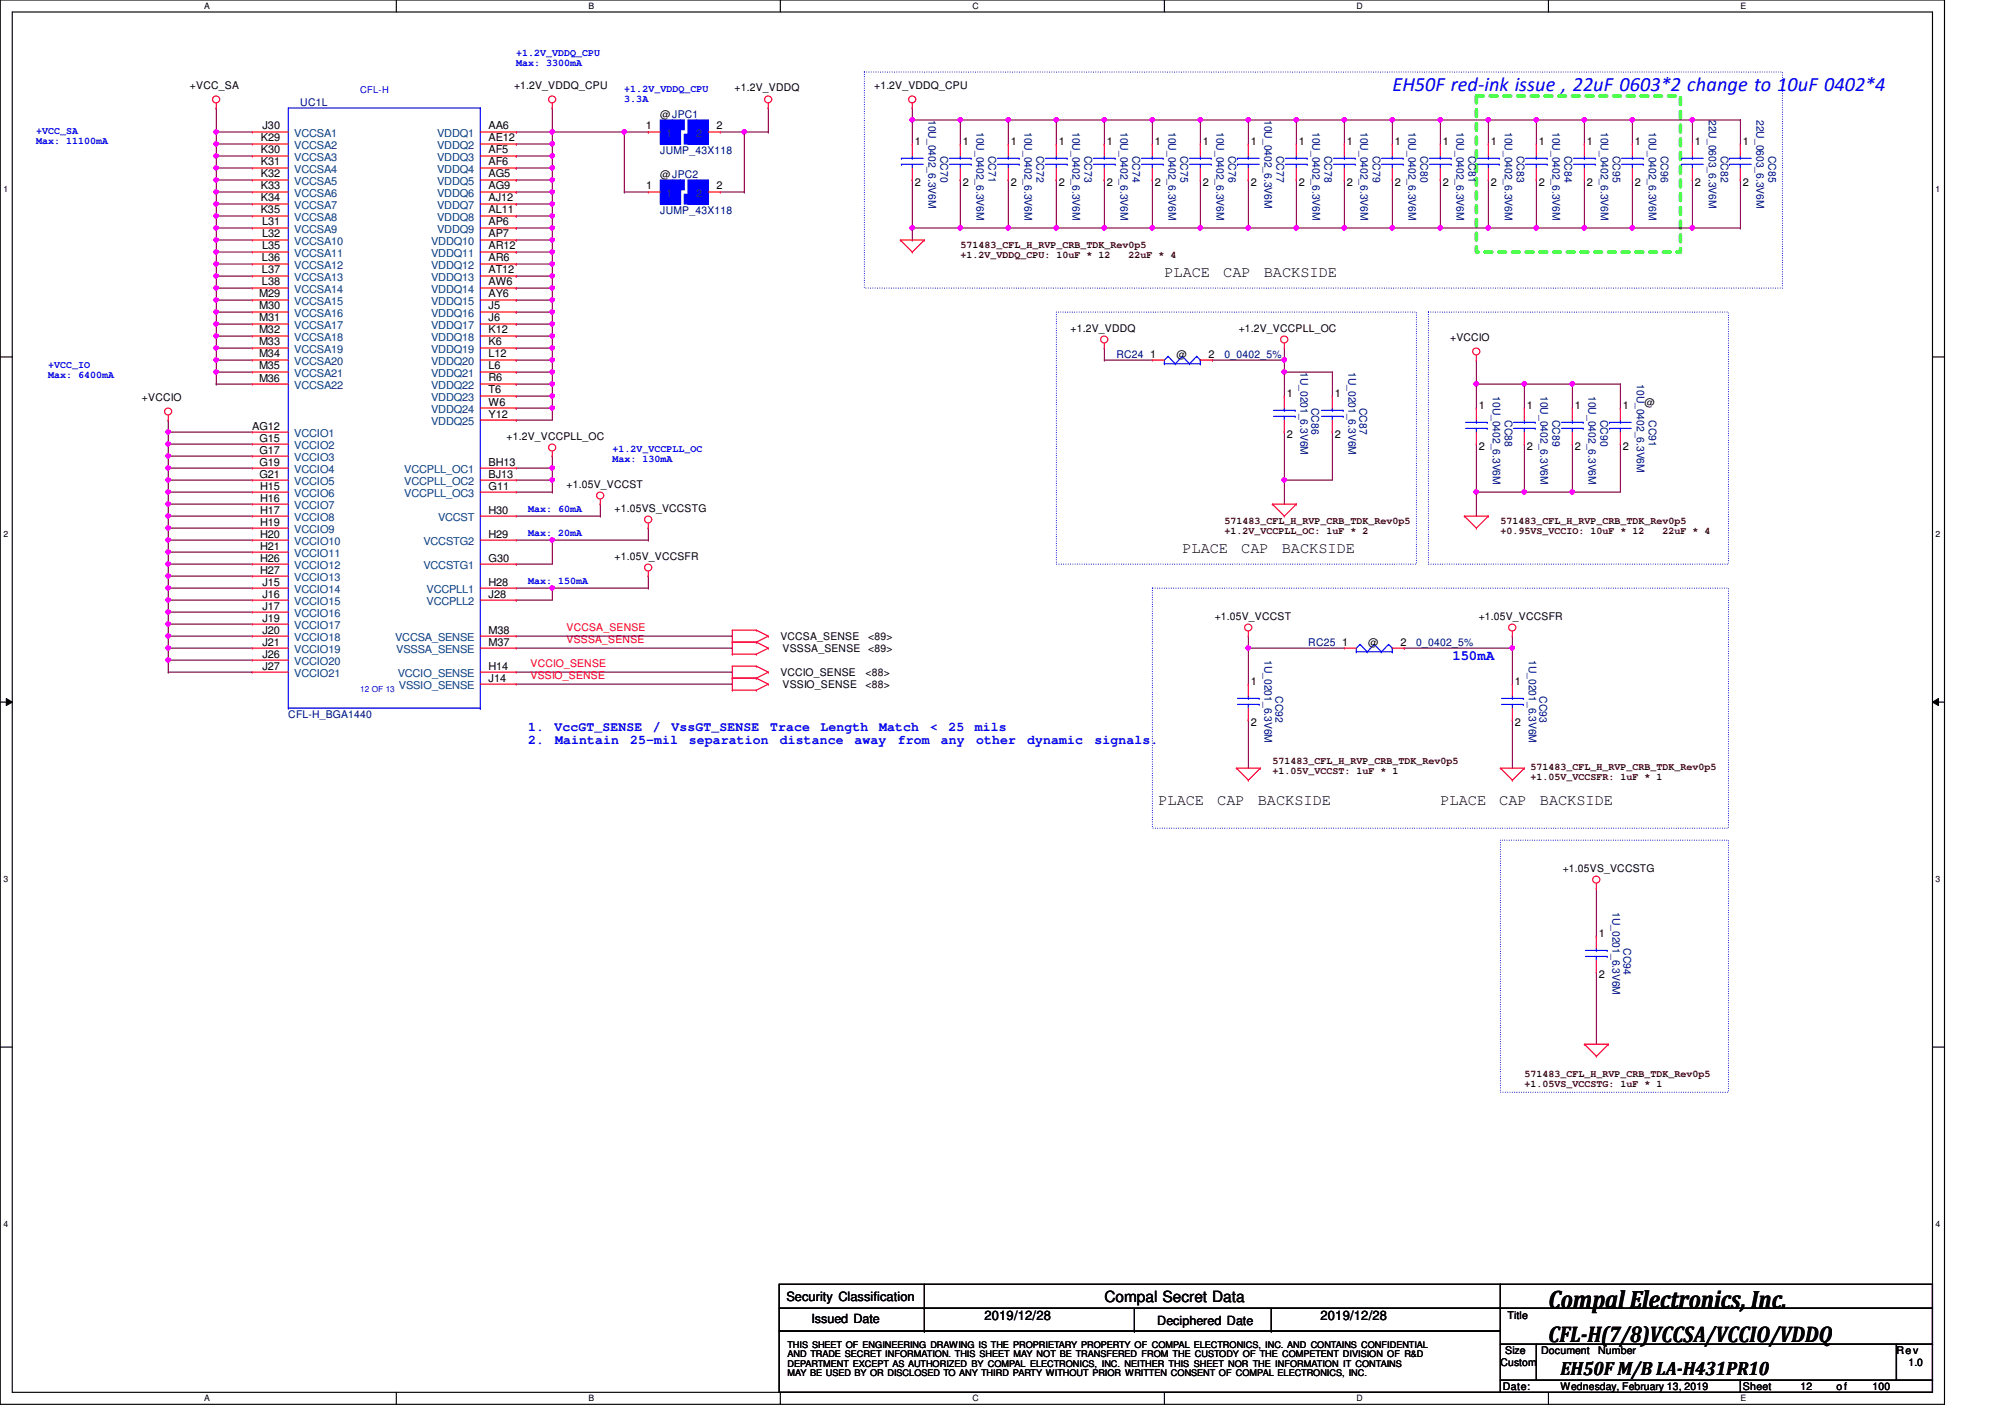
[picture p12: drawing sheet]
<svg xmlns="http://www.w3.org/2000/svg" width="297mm" height="210mm" viewBox="0 0 297 210" stroke-linecap="round" stroke-linejoin="round" font-family="sans-serif">
<defs><g id="words">
<text font-size="3.7" x="229.4" y="193.8">Compal Electronics, Inc.</text>
<text font-size="3.3" x="229.4" y="198.8">CFL-H(7/8)VCCSA/VCCIO/VDDQ</text>
<text font-size="3" fill="#00f" x="206.3" y="13.5">EH50F red-ink issue , 22uF 0603*2 change to 10uF 0402*4</text>
<text font-size="2.8" x="231.2" y="203.6">EH50F M/B LA-H431PR10</text>
<g font-size="2.3">
<text x="172.5" y="41">PLACE</text>
<text x="181.2" y="41">CAP</text>
<text x="187.2" y="41">BACKSIDE</text>
<text x="175.2" y="81.9">PLACE</text>
<text x="183.9" y="81.9">CAP</text>
<text x="189.9" y="81.9">BACKSIDE</text>
<text x="171.6" y="119.2">PLACE</text>
<text x="180.3" y="119.2">CAP</text>
<text x="186.3" y="119.2">BACKSIDE</text>
<text x="213.4" y="119.2">PLACE</text>
<text x="222.1" y="119.2">CAP</text>
<text x="228.1" y="119.2">BACKSIDE</text>
<text x="163.6" y="192.9">Compal Secret Data</text>
</g>
<text font-size="2.1" fill="#00f" x="215.2" y="97.7">150mA</text>
<g font-size="1.9" fill="#00f">
<text x="78.3" y="108.3">1.</text>
<text x="78.3" y="110.2">2.</text>
<text x="82.2" y="108.3">VccGT_SENSE</text>
<text x="82.2" y="110.2">Maintain</text>
<text x="93.3" y="110.2">25-mil</text>
<text x="96.7" y="108.3">/</text>
<text x="99.5" y="108.3">VssGT_SENSE</text>
<text x="102.1" y="110.2">separation</text>
<text x="114.1" y="108.3">Trace</text>
<text x="115.5" y="110.2">distance</text>
<text x="121.6" y="108.3">Length</text>
<text x="126.6" y="110.2">away</text>
<text x="130.3" y="108.3">Match</text>
<text x="133" y="110.2">from</text>
<text x="137.7" y="108.3">&lt;</text>
<text x="139.4" y="110.2">any</text>
<text x="140.5" y="108.3">25</text>
<text x="144.4" y="108.3">mils</text>
<text x="144.6" y="110.2">other</text>
<text x="152.2" y="110.2">dynamic</text>
<text x="162.1" y="110.2">signals.</text>
</g>
<g font-size="1.9">
<text x="116.5" y="192.7">Security Classification</text>
<text x="120.2" y="196">Issued Date</text>
<text x="145.8" y="195.6">2019/12/28</text>
<text x="171.4" y="196.2">Deciphered Date</text>
<text x="195.6" y="195.6">2019/12/28</text>
</g>
<g font-size="1.6">
<text x="28.1" y="13.2">+VCC_SA</text>
<text x="76.2" y="13.2">+1.2V_VDDQ_CPU</text>
<text x="97.8" y="17.4">@JPC1</text>
<text x="108.8" y="13.5">+1.2V_VDDQ</text>
<text x="129.5" y="13.2">+1.2V_VDDQ_CPU</text>
<text x="38.6" y="22.7">K30</text>
<text x="38.6" y="21">K29</text>
<text x="38.9" y="19.2">J30</text>
<text x="72.4" y="22.7">AF5</text>
<text x="72.4" y="19.2">AA6</text>
<text x="72.4" y="21">AE12</text>
<text x="95.7" y="19.2">1</text>
<text x="106.2" y="19.2">2</text>
<text x="135.5" y="21.5">1</text>
<text x="142.6" y="21.5">1</text>
<text x="149.8" y="21.5">1</text>
<text x="156.9" y="21.5">1</text>
<text x="164" y="21.5">1</text>
<text x="171.1" y="21.5">1</text>
<text x="178.2" y="21.5">1</text>
<text x="185.3" y="21.5">1</text>
<text x="192.4" y="21.5">1</text>
<text x="199.5" y="21.5">1</text>
<text x="206.6" y="21.5">1</text>
<text x="213.8" y="21.5">1</text>
<text x="220.9" y="21.5">1</text>
<text x="228" y="21.5">1</text>
<text x="235.1" y="21.5">1</text>
<text x="242.2" y="21.5">1</text>
<text x="251.1" y="21.5">1</text>
<text x="258.2" y="21.5">1</text>
<text x="38.6" y="29.8">K34</text>
<text x="38.6" y="28.1">K33</text>
<text x="38.6" y="26.3">K32</text>
<text x="38.6" y="24.5">K31</text>
<text x="72.4" y="24.5">AF6</text>
<text x="72.4" y="26.3">AG5</text>
<text x="72.4" y="28.1">AG9</text>
<text x="72.4" y="29.8">AJ12</text>
<text x="95.7" y="28.1">1</text>
<text x="97.8" y="26.3">@JPC2</text>
<text x="106.2" y="28.1">2</text>
<text x="135.5" y="27.6">2</text>
<text x="142.6" y="27.6">2</text>
<text x="149.8" y="27.6">2</text>
<text x="156.9" y="27.6">2</text>
<text x="164" y="27.6">2</text>
<text x="171.1" y="27.6">2</text>
<text x="178.2" y="27.6">2</text>
<text x="185.3" y="27.6">2</text>
<text x="192.4" y="27.6">2</text>
<text x="199.5" y="27.6">2</text>
<text x="206.6" y="27.6">2</text>
<text x="213.8" y="27.6">2</text>
<text x="220.9" y="27.6">2</text>
<text x="228" y="27.6">2</text>
<text x="235.1" y="27.6">2</text>
<text x="242.2" y="27.6">2</text>
<text x="251.1" y="27.6">2</text>
<text x="258.2" y="27.6">2</text>
<text x="38.6" y="31.6">K35</text>
<text x="38.8" y="35.2">L32</text>
<text x="38.8" y="33.4">L31</text>
<text x="72.4" y="31.6">AL11</text>
<text x="72.4" y="33.4">AP6</text>
<text x="72.4" y="35.2">AP7</text>
<text x="38.8" y="40.5">L37</text>
<text x="38.8" y="38.7">L36</text>
<text x="38.8" y="37">L35</text>
<text x="72.4" y="37">AR12</text>
<text x="72.4" y="38.7">AR6</text>
<text x="72.4" y="40.5">AT12</text>
<text x="38.4" y="47.6">M31</text>
<text x="38.4" y="45.8">M30</text>
<text x="38.4" y="44.1">M29</text>
<text x="38.8" y="42.3">L38</text>
<text x="72.4" y="42.3">AW6</text>
<text x="72.4" y="44.1">AY6</text>
<text x="72.4" y="45.8">J5</text>
<text x="72.4" y="47.6">J6</text>
<text x="38.4" y="53">M34</text>
<text x="38.4" y="51.2">M33</text>
<text x="38.4" y="49.4">M32</text>
<text x="72.4" y="51.2">K6</text>
<text x="72.4" y="53">L12</text>
<text x="72.4" y="49.4">K12</text>
<text x="158.6" y="49.1">+1.2V_VDDQ</text>
<text x="170.4" y="53">1</text>
<text x="174.3" y="53">@</text>
<text x="179.1" y="53">2</text>
<text x="183.5" y="49.1">+1.2V_VCCPLL_OC</text>
<text x="214.8" y="50.5">+VCCIO</text>
<text x="21" y="59.4">+VCCIO</text>
<text x="38.4" y="56.5">M36</text>
<text x="38.4" y="54.7">M35</text>
<text x="72.4" y="54.7">L6</text>
<text x="72.4" y="56.5">R6</text>
<text x="72.4" y="58.3">T6</text>
<text x="190.7" y="58.8">1</text>
<text x="197.8" y="58.8">1</text>
<text x="37.4" y="63.6">AG12</text>
<text x="38.4" y="65.4">G15</text>
<text x="72.4" y="60.1">W6</text>
<text x="72.4" y="61.8">Y12</text>
<text x="75.1" y="65.1">+1.2V_VCCPLL_OC</text>
<text x="190.7" y="64.9">2</text>
<text x="197.8" y="64.9">2</text>
<text x="219.1" y="60.6">1</text>
<text x="226.2" y="60.6">1</text>
<text x="233.3" y="60.6">1</text>
<text x="240.4" y="60.6">1</text>
<text x="243.6" y="60.1">@</text>
<text x="38.4" y="70.7">G21</text>
<text x="38.4" y="69">G19</text>
<text x="38.4" y="67.2">G17</text>
<text x="72.4" y="69">BH13</text>
<text x="72.4" y="70.7">BJ13</text>
<text x="219.1" y="66.7">2</text>
<text x="226.2" y="66.7">2</text>
<text x="233.3" y="66.7">2</text>
<text x="240.4" y="66.7">2</text>
<text x="38.6" y="77.8">H19</text>
<text x="38.6" y="76.1">H17</text>
<text x="38.6" y="74.3">H16</text>
<text x="38.6" y="72.5">H15</text>
<text x="72.4" y="72.5">G11</text>
<text x="72.4" y="76.1">H30</text>
<text x="83.9" y="72.2">+1.05V_VCCST</text>
<text x="91.1" y="75.8">+1.05VS_VCCSTG</text>
<text x="38.6" y="83.2">H26</text>
<text x="38.6" y="81.4">H21</text>
<text x="38.6" y="79.6">H20</text>
<text x="72.4" y="83.2">G30</text>
<text x="72.4" y="79.6">H29</text>
<text x="91.1" y="82.9">+1.05V_VCCSFR</text>
<text x="38.6" y="85">H27</text>
<text x="38.9" y="88.5">J16</text>
<text x="38.9" y="86.7">J15</text>
<text x="72.4" y="86.7">H28</text>
<text x="72.4" y="88.5">J28</text>
<text x="38.9" y="95.6">J21</text>
<text x="38.9" y="93.8">J20</text>
<text x="38.9" y="92.1">J19</text>
<text x="38.9" y="90.3">J17</text>
<text x="72.4" y="95.6">M37</text>
<text x="72.4" y="93.8">M38</text>
<text x="115.6" y="94.8">VCCSA_SENSE</text>
<text x="128.6" y="94.8">&lt;89&gt;</text>
<text x="180" y="91.8">+1.05V_VCCST</text>
<text x="198.8" y="95.6">1</text>
<text x="202.7" y="95.7">@</text>
<text x="207.5" y="95.6">2</text>
<text x="219.1" y="91.8">+1.05V_VCCSFR</text>
<text x="38.9" y="99.2">J27</text>
<text x="38.9" y="97.4">J26</text>
<text x="72.4" y="101">J14</text>
<text x="72.4" y="99.2">H14</text>
<text x="115.6" y="100.1">VCCIO_SENSE</text>
<text x="115.9" y="101.9">VSSIO_SENSE</text>
<text x="115.9" y="96.6">VSSSA_SENSE</text>
<text x="128.2" y="101.9">&lt;88&gt;</text>
<text x="128.2" y="100.1">&lt;88&gt;</text>
<text x="128.6" y="96.6">&lt;89&gt;</text>
<text x="185.3" y="101.5">1</text>
<text x="224.4" y="101.5">1</text>
<text x="185.3" y="107.6">2</text>
<text x="224.4" y="107.6">2</text>
<text x="231.5" y="129.1">+1.05VS_VCCSTG</text>
<text x="236.9" y="138.8">1</text>
<text x="236.9" y="144.9">2</text>
<text x="223.3" y="195.4">Title</text>
<text x="222.3" y="202.3">Custom</text>
<text x="223" y="200.6">Size</text>
<text x="228.3" y="200.6">Document</text>
<text x="236.8" y="200.6">Number</text>
<text x="281" y="200.6">Rev</text>
<text x="282.7" y="202.3">1.0</text>
<text x="222.6" y="205.9">Date:</text>
<text x="231.2" y="205.9">Wednesday, February 13, 2019</text>
<text x="258.2" y="205.9">Sheet</text>
<text x="266.7" y="205.9">12</text>
<text x="272.1" y="205.9">o f</text>
<text x="277.4" y="205.9">100</text>
</g>
<g font-size="1.6" fill="#000080">
<text x="44.5" y="15.7">UC1L</text>
<text x="137.6" y="17.8" transform="rotate(90 137.6 17.8)">10U_0402_6.3V6M</text>
<text x="187.3" y="17.8" transform="rotate(90 187.3 17.8)">10U_0402_6.3V6M</text>
<text x="253.1" y="17.8" transform="rotate(90 253.1 17.8)">22U_0603_6.3V6M</text>
<text x="260.2" y="17.8" transform="rotate(90 260.2 17.8)">22U_0603_6.3V6M</text>
<text x="97.8" y="22.8">JUMP_43X118</text>
<text x="139.3" y="23.1" transform="rotate(90 139.3 23.1)">CC70</text>
<text x="144.7" y="19.6" transform="rotate(90 144.7 19.6)">10U_0402_6.3V6M</text>
<text x="146.5" y="23.1" transform="rotate(90 146.5 23.1)">CC71</text>
<text x="151.8" y="19.6" transform="rotate(90 151.8 19.6)">10U_0402_6.3V6M</text>
<text x="153.6" y="23.1" transform="rotate(90 153.6 23.1)">CC72</text>
<text x="158.9" y="19.6" transform="rotate(90 158.9 19.6)">10U_0402_6.3V6M</text>
<text x="160.7" y="23.1" transform="rotate(90 160.7 23.1)">CC73</text>
<text x="166" y="19.6" transform="rotate(90 166 19.6)">10U_0402_6.3V6M</text>
<text x="167.8" y="23.1" transform="rotate(90 167.8 23.1)">CC74</text>
<text x="173.1" y="19.6" transform="rotate(90 173.1 19.6)">10U_0402_6.3V6M</text>
<text x="174.9" y="23.1" transform="rotate(90 174.9 23.1)">CC75</text>
<text x="180.2" y="19.6" transform="rotate(90 180.2 19.6)">10U_0402_6.3V6M</text>
<text x="182" y="23.1" transform="rotate(90 182 23.1)">CC76</text>
<text x="189.1" y="23.1" transform="rotate(90 189.1 23.1)">CC77</text>
<text x="194.5" y="19.6" transform="rotate(90 194.5 19.6)">10U_0402_6.3V6M</text>
<text x="196.2" y="23.1" transform="rotate(90 196.2 23.1)">CC78</text>
<text x="201.6" y="19.6" transform="rotate(90 201.6 19.6)">10U_0402_6.3V6M</text>
<text x="203.4" y="23.1" transform="rotate(90 203.4 23.1)">CC79</text>
<text x="208.7" y="19.6" transform="rotate(90 208.7 19.6)">10U_0402_6.3V6M</text>
<text x="210.5" y="23.1" transform="rotate(90 210.5 23.1)">CC80</text>
<text x="215.8" y="19.6" transform="rotate(90 215.8 19.6)">10U_0402_6.3V6M</text>
<text x="217.6" y="23.1" transform="rotate(90 217.6 23.1)">CC81</text>
<text x="222.9" y="19.6" transform="rotate(90 222.9 19.6)">10U_0402_6.3V6M</text>
<text x="224.7" y="23.1" transform="rotate(90 224.7 23.1)">CC83</text>
<text x="230" y="19.6" transform="rotate(90 230 19.6)">10U_0402_6.3V6M</text>
<text x="231.8" y="23.1" transform="rotate(90 231.8 23.1)">CC84</text>
<text x="237.1" y="19.6" transform="rotate(90 237.1 19.6)">10U_0402_6.3V6M</text>
<text x="238.9" y="23.1" transform="rotate(90 238.9 23.1)">CC95</text>
<text x="244.3" y="19.6" transform="rotate(90 244.3 19.6)">10U_0402_6.3V6M</text>
<text x="246" y="23.1" transform="rotate(90 246 23.1)">CC96</text>
<text x="254.9" y="23.1" transform="rotate(90 254.9 23.1)">CC82</text>
<text x="262" y="23.1" transform="rotate(90 262 23.1)">CC85</text>
<text x="97.8" y="31.7">JUMP_43X118</text>
<text x="165.4" y="53">RC24</text>
<text x="181.4" y="53">0_0402_5%</text>
<text x="192.7" y="55.1" transform="rotate(90 192.7 55.1)">1U_0201_6.3V6M</text>
<text x="199.8" y="55.1" transform="rotate(90 199.8 55.1)">1U_0201_6.3V6M</text>
<text x="221.1" y="58.7" transform="rotate(90 221.1 58.7)">10U_0402_6.3V6M</text>
<text x="228.2" y="58.7" transform="rotate(90 228.2 58.7)">10U_0402_6.3V6M</text>
<text x="235.4" y="58.7" transform="rotate(90 235.4 58.7)">10U_0402_6.3V6M</text>
<text x="242.5" y="56.9" transform="rotate(90 242.5 56.9)">10U_0402_6.3V6M</text>
<text x="194.3" y="60.4" transform="rotate(90 194.3 60.4)">CC86</text>
<text x="201.4" y="60.4" transform="rotate(90 201.4 60.4)">CC87</text>
<text x="222.9" y="62.2" transform="rotate(90 222.9 62.2)">CC88</text>
<text x="230" y="62.2" transform="rotate(90 230 62.2)">CC89</text>
<text x="237.1" y="62.2" transform="rotate(90 237.1 62.2)">CC90</text>
<text x="244.3" y="62.2" transform="rotate(90 244.3 62.2)">CC91</text>
<text x="193.8" y="95.7">RC25</text>
<text x="209.8" y="95.7">0_0402_5%</text>
<text x="187.3" y="97.8" transform="rotate(90 187.3 97.8)">1U_0201_6.3V6M</text>
<text x="226.5" y="97.8" transform="rotate(90 226.5 97.8)">1U_0201_6.3V6M</text>
<text x="42.7" y="106.3">CFL-H_BGA1440</text>
<text x="189" y="103.1" transform="rotate(90 189 103.1)">CC92</text>
<text x="228.1" y="103.1" transform="rotate(90 228.1 103.1)">CC93</text>
<text x="238.9" y="135.1" transform="rotate(90 238.9 135.1)">1U_0201_6.3V6M</text>
<text x="240.5" y="140.5" transform="rotate(90 240.5 140.5)">CC94</text>
</g>
<g font-size="1.6" fill="#004080">
<text x="43.6" y="23.8">VCCSA3</text>
<text x="43.6" y="22.1">VCCSA2</text>
<text x="43.6" y="20.3">VCCSA1</text>
<text x="64.8" y="23.8">VDDQ3</text>
<text x="64.8" y="20.3">VDDQ1</text>
<text x="64.8" y="22.1">VDDQ2</text>
<text x="98.7" y="20.3">1</text>
<text x="103.2" y="20.3">2</text>
<text x="43.6" y="29.2">VCCSA6</text>
<text x="43.6" y="27.4">VCCSA5</text>
<text x="43.6" y="25.6">VCCSA4</text>
<text x="64.8" y="25.6">VDDQ4</text>
<text x="64.8" y="27.4">VDDQ5</text>
<text x="64.8" y="29.2">VDDQ6</text>
<text x="98.7" y="29.2">1</text>
<text x="103.2" y="29.2">2</text>
<text x="43.6" y="34.5">VCCSA9</text>
<text x="43.6" y="32.7">VCCSA8</text>
<text x="43.6" y="30.9">VCCSA7</text>
<text x="64.8" y="30.9">VDDQ7</text>
<text x="64.8" y="32.7">VDDQ8</text>
<text x="64.8" y="34.5">VDDQ9</text>
<text x="43.6" y="41.6">VCCSA13</text>
<text x="43.6" y="39.8">VCCSA12</text>
<text x="43.6" y="38.1">VCCSA11</text>
<text x="43.6" y="36.3">VCCSA10</text>
<text x="63.9" y="36.3">VDDQ10</text>
<text x="63.9" y="38.1">VDDQ11</text>
<text x="63.9" y="39.8">VDDQ12</text>
<text x="63.9" y="41.6">VDDQ13</text>
<text x="43.6" y="46.9">VCCSA16</text>
<text x="43.6" y="45.2">VCCSA15</text>
<text x="43.6" y="43.4">VCCSA14</text>
<text x="63.9" y="43.4">VDDQ14</text>
<text x="63.9" y="45.2">VDDQ15</text>
<text x="63.9" y="46.9">VDDQ16</text>
<text x="43.6" y="52.3">VCCSA19</text>
<text x="43.6" y="50.5">VCCSA18</text>
<text x="43.6" y="48.7">VCCSA17</text>
<text x="63.9" y="52.3">VDDQ19</text>
<text x="63.9" y="48.7">VDDQ17</text>
<text x="63.9" y="50.5">VDDQ18</text>
<text x="43.6" y="57.6">VCCSA22</text>
<text x="43.6" y="55.8">VCCSA21</text>
<text x="43.6" y="54.1">VCCSA20</text>
<text x="63.9" y="54.1">VDDQ20</text>
<text x="63.9" y="55.8">VDDQ21</text>
<text x="63.9" y="57.6">VDDQ22</text>
<text x="63.9" y="59.4">VDDQ23</text>
<text x="43.6" y="64.7">VCCIO1</text>
<text x="63.9" y="61.2">VDDQ24</text>
<text x="63.9" y="62.9">VDDQ25</text>
<text x="43.6" y="71.8">VCCIO5</text>
<text x="43.6" y="70.1">VCCIO4</text>
<text x="43.6" y="68.3">VCCIO3</text>
<text x="43.6" y="66.5">VCCIO2</text>
<text x="59.9" y="70.1">VCCPLL_OC1</text>
<text x="59.9" y="71.8">VCCPLL_OC2</text>
<text x="43.6" y="77.2">VCCIO8</text>
<text x="43.6" y="75.4">VCCIO7</text>
<text x="43.6" y="73.6">VCCIO6</text>
<text x="59.9" y="73.6">VCCPLL_OC3</text>
<text x="64.9" y="77.2">VCCST</text>
<text x="43.6" y="82.5">VCCIO11</text>
<text x="43.6" y="80.7">VCCIO10</text>
<text x="43.6" y="78.9">VCCIO9</text>
<text x="62.7" y="80.7">VCCSTG2</text>
<text x="43.6" y="89.6">VCCIO15</text>
<text x="43.6" y="87.8">VCCIO14</text>
<text x="43.6" y="86.1">VCCIO13</text>
<text x="43.6" y="84.3">VCCIO12</text>
<text x="62.7" y="84.3">VCCSTG1</text>
<text x="63.2" y="87.8">VCCPLL1</text>
<text x="63.2" y="89.6">VCCPLL2</text>
<text x="43.6" y="94.9">VCCIO18</text>
<text x="43.6" y="93.2">VCCIO17</text>
<text x="43.6" y="91.4">VCCIO16</text>
<text x="58.5" y="94.9">VCCSA_SENSE</text>
<text x="43.6" y="100.3">VCCIO21</text>
<text x="43.6" y="98.5">VCCIO20</text>
<text x="43.6" y="96.7">VCCIO19</text>
<text x="58.7" y="96.7">VSSSA_SENSE</text>
<text x="58.9" y="100.3">VCCIO_SENSE</text>
<text x="59.1" y="102.1">VSSIO_SENSE</text>
</g>
<g font-size="1.6" fill="#f00">
<text x="83.9" y="93.5">VCCSA_SENSE</text>
<text x="83.9" y="95.2">VSSSA_SENSE</text>
<text x="78.6" y="100.6">VSSIO_SENSE</text>
<text x="78.6" y="98.8">VCCIO_SENSE</text>
</g>
<g font-size="1.5" fill="#00f">
<text x="76.5" y="8.3">+1.2V_VDDQ_CPU</text>
<text x="76.5" y="9.8">Max: 3300mA</text>
<text x="92.5" y="13.7">+1.2V_VDDQ_CPU</text>
<text x="92.5" y="15.2">3.3A</text>
<text x="5.4" y="19.9">+VCC_SA</text>
<text x="5.4" y="21.4">Max: 11100mA</text>
<text x="7.2" y="54.6">+VCC_IO</text>
<text x="7.2" y="56">Max: 6400mA</text>
<text x="90.7" y="67">+1.2V_VCCPLL_OC</text>
<text x="90.7" y="68.5">Max: 130mA</text>
<text x="78.3" y="75.9">Max: 60mA</text>
<text x="78.3" y="79.5">Max: 20mA</text>
<text x="78.3" y="86.6">Max: 150mA</text>
</g>
<g font-size="1.5" fill="#400000">
<text x="142.3" y="36.8">571483_CFL_H_RVP_CRB_TDK_Rev0p5</text>
<text x="142.3" y="38.3">+1.2V_VDDQ_CPU: 10uF * 12</text>
<text x="167.2" y="38.3">22uF * 4</text>
<text x="181.4" y="77.7">571483_CFL_H_RVP_CRB_TDK_Rev0p5</text>
<text x="222.3" y="77.7">571483_CFL_H_RVP_CRB_TDK_Rev0p5</text>
<text x="181.4" y="79.2">+1.2V_VCCPLL_OC: 1uF * 2</text>
<text x="222.3" y="79.2">+0.95VS_VCCIO: 10uF * 12</text>
<text x="246.3" y="79.2">22uF * 4</text>
<text x="188.5" y="113.2">571483_CFL_H_RVP_CRB_TDK_Rev0p5</text>
<text x="188.5" y="114.7">+1.05V_VCCST: 1uF * 1</text>
<text x="226.7" y="114.1">571483_CFL_H_RVP_CRB_TDK_Rev0p5</text>
<text x="226.7" y="115.6">+1.05V_VCCSFR: 1uF * 1</text>
<text x="225.8" y="159.5">571483_CFL_H_RVP_CRB_TDK_Rev0p5</text>
<text x="225.8" y="161">+1.05VS_VCCSTG: 1uF * 1</text>
</g>
<text font-size="1.4" fill="#00f" x="53.4" y="13.8">CFL-H</text>
<g font-size="1.4">
<text x="116.7" y="199.6">THIS SHEET OF ENGINEERING DRAWING IS THE PROPRIETARY PROPERTY OF COMPAL ELECTRONICS, INC. AND CONTAINS CONFIDENTIAL</text>
<text x="116.7" y="201">AND TRADE SECRET INFORMATION. THIS SHEET MAY NOT BE TRANSFERED FROM THE CUSTODY OF THE COMPETENT DIVISION OF R&amp;D</text>
<text x="116.7" y="202.4">DEPARTMENT EXCEPT AS AUTHORIZED BY COMPAL ELECTRONICS, INC. NEITHER THIS SHEET NOR THE INFORMATION IT CONTAINS</text>
<text x="116.7" y="203.8">MAY BE USED BY OR DISCLOSED TO ANY THIRD PARTY WITHOUT PRIOR WRITTEN CONSENT OF COMPAL ELECTRONICS, INC.</text>
</g>
<g font-size="1.3">
<text x="30.3" y="1.3">A</text>
<text x="87.2" y="1.3">B</text>
<text x="144.1" y="1.3">C</text>
<text x="201" y="1.3">D</text>
<text x="257.8" y="1.3">E</text>
<text x=".5" y="28.4">1</text>
<text x="286.8" y="28.4">1</text>
<text x=".5" y="79.5">2</text>
<text x="286.8" y="79.5">2</text>
<text x=".5" y="130.7">3</text>
<text x="286.8" y="130.7">3</text>
<text x=".5" y="181.8">4</text>
<text x="286.8" y="181.8">4</text>
<text x="30.3" y="207.6">A</text>
<text x="87.2" y="207.6">B</text>
<text x="144.1" y="207.6">C</text>
<text x="201" y="207.6">D</text>
<text x="257.8" y="207.6">E</text>
</g>
<text font-size="1.2" fill="#00f" x="53.4" y="102.5">12 OF 13</text>
</g></defs>
<path d="M0 0h288.1v208h-288.1zM1.8 1.8h284.5v204.4h-284.5z" fill="none" stroke="#000" stroke-width=".17"/>
<g fill="#fff">
<path d="M30.3 .2h.8v1.4h-.8z"/>
<path d="M30.3 206.4h.8v1.4h-.8z"/>
</g>
<path d="M58.7 0v1.8M58.7 206.2v1.8" fill="none" stroke="#000" stroke-width=".17"/>
<g fill="#fff">
<path d="M87.2 .2h.8v1.4h-.8z"/>
<path d="M87.2 206.4h.8v1.4h-.8z"/>
</g>
<path d="M115.6 0v1.8M115.6 206.2v1.8" fill="none" stroke="#000" stroke-width=".17"/>
<g fill="#fff">
<path d="M144.1 .2h.8v1.4h-.8z"/>
<path d="M144.1 206.4h.8v1.4h-.8z"/>
</g>
<path d="M172.5 0v1.8M172.5 206.2v1.8" fill="none" stroke="#000" stroke-width=".17"/>
<g fill="#fff">
<path d="M201 .2h.8v1.4h-.8z"/>
<path d="M201 206.4h.8v1.4h-.8z"/>
</g>
<path d="M229.4 0v1.8M229.4 206.2v1.8" fill="none" stroke="#000" stroke-width=".17"/>
<g fill="#fff">
<path d="M257.8 .2h.9v1.4h-.9z"/>
<path d="M257.8 206.4h.9v1.4h-.9z"/>
<path d="M.5 27.3h.7v1.4h-.7z"/>
<path d="M286.8 27.3h.6v1.4h-.6z"/>
<path d="M.5 78.4h.7v1.4h-.7z"/>
<path d="M286.8 78.4h.6v1.4h-.6z"/>
</g>
<path d="M0 52.9h1.8M286.3 52.9h1.8" fill="none" stroke="#000" stroke-width=".17"/>
<g fill="#fff">
<path d="M.5 129.5h.7v1.4h-.7z"/>
<path d="M286.8 129.5h.6v1.4h-.6z"/>
</g>
<path d="M0 104h1.8M286.3 104h1.8" fill="none" stroke="#000" stroke-width=".17"/>
<path d="M.9 103.5l.9 .5-.9 .5zM286.3 104l.9-.5v1z" fill="#000"/>
<path d="M.9 103.5l.9 .5-.9 .5zM286.3 104l.9-.5v1z" fill="none" stroke="#000" stroke-width=".15"/>
<g fill="#fff">
<path d="M.5 180.6h.7v1.4h-.7z"/>
<path d="M286.8 180.6h.6v1.4h-.6z"/>
</g>
<path d="M0 155.1h1.8M286.3 155.1h1.8" fill="none" stroke="#000" stroke-width=".17"/>
<path d="M128.1 10.7h136v32h-136zM156.5 46.2h53.3v37.4h-53.3zM211.6 46.2h44.5v37.4h-44.5zM170.7 87.1h85.4v35.6h-85.4zM222.3 124.5h33.8v37.3h-33.8z" fill="none" stroke="#00f" stroke-width=".17" stroke-dasharray="0 .3"/>
<path d="M218.7 14.2h30.3v23.1h-30.3z" fill="none" stroke="#0f0" stroke-width=".51" stroke-dasharray="1 1"/>
<path d="M24.9 64h.1M24.9 65.8h.1M24.9 64v3.6" fill="none" stroke="#800040" stroke-width=".17"/>
<circle cx="24.9" cy="67.5" r=".32" fill="#f0f"/>
<circle cx="24.9" cy="67.5" r=".32" fill="none" stroke="#f0f" stroke-width=".17"/>
<circle cx="24.9" cy="65.8" r=".32" fill="#f0f"/>
<circle cx="24.9" cy="65.8" r=".32" fill="none" stroke="#f0f" stroke-width=".17"/>
<path d="M24.9 67.6h.1M24.9 69.3h.1M24.9 67.6v3.5" fill="none" stroke="#800040" stroke-width=".17"/>
<circle cx="24.9" cy="71.1" r=".32" fill="#f0f"/>
<circle cx="24.9" cy="71.1" r=".32" fill="none" stroke="#f0f" stroke-width=".17"/>
<circle cx="24.9" cy="69.3" r=".32" fill="#f0f"/>
<circle cx="24.9" cy="69.3" r=".32" fill="none" stroke="#f0f" stroke-width=".17"/>
<path d="M24.9 71.1h.1M24.9 72.9h.1M24.9 71.1v3.6" fill="none" stroke="#800040" stroke-width=".17"/>
<circle cx="24.9" cy="74.6" r=".32" fill="#f0f"/>
<circle cx="24.9" cy="74.6" r=".32" fill="none" stroke="#f0f" stroke-width=".17"/>
<circle cx="24.9" cy="72.9" r=".32" fill="#f0f"/>
<circle cx="24.9" cy="72.9" r=".32" fill="none" stroke="#f0f" stroke-width=".17"/>
<path d="M24.9 74.7h.1M24.9 76.5h.1M24.9 78.2h.1M24.9 74.7v5.3" fill="none" stroke="#800040" stroke-width=".17"/>
<circle cx="24.9" cy="80" r=".32" fill="#f0f"/>
<circle cx="24.9" cy="80" r=".32" fill="none" stroke="#f0f" stroke-width=".17"/>
<circle cx="24.9" cy="78.2" r=".32" fill="#f0f"/>
<circle cx="24.9" cy="78.2" r=".32" fill="none" stroke="#f0f" stroke-width=".17"/>
<path d="M24.9 80h.1M24.9 81.8h.1M24.9 80v3.6" fill="none" stroke="#800040" stroke-width=".17"/>
<circle cx="24.9" cy="83.5" r=".32" fill="#f0f"/>
<circle cx="24.9" cy="83.5" r=".32" fill="none" stroke="#f0f" stroke-width=".17"/>
<path d="M24.9 83.6h.1M24.9 83.6v1.7" fill="none" stroke="#800040" stroke-width=".17"/>
<circle cx="24.9" cy="85.3" r=".32" fill="#f0f"/>
<circle cx="24.9" cy="85.3" r=".32" fill="none" stroke="#f0f" stroke-width=".17"/>
<path d="M24.9 85.3h.1M24.9 87.1h.1M24.9 88.9h.1M24.9 85.3v5.4" fill="none" stroke="#800040" stroke-width=".17"/>
<circle cx="24.9" cy="88.9" r=".32" fill="#f0f"/>
<circle cx="24.9" cy="88.9" r=".32" fill="none" stroke="#f0f" stroke-width=".17"/>
<path d="M24.9 90.7h.1M24.9 92.5h.1M24.9 90.7v3.5" fill="none" stroke="#800040" stroke-width=".17"/>
<circle cx="24.9" cy="94.2" r=".32" fill="#f0f"/>
<circle cx="24.9" cy="94.2" r=".32" fill="none" stroke="#f0f" stroke-width=".17"/>
<circle cx="24.9" cy="92.4" r=".32" fill="#f0f"/>
<circle cx="24.9" cy="92.4" r=".32" fill="none" stroke="#f0f" stroke-width=".17"/>
<g fill="none" stroke="#800040" stroke-width=".17">
<path d="M24.9 65.8h.1M24.9 67.6h.1M24.9 69.3h.1M24.9 71.1h.1M24.9 72.9h.1M24.9 74.7h.1M24.9 76.5h.1M24.9 65.8h12.5M24.9 67.6h12.5M24.9 69.3h12.5M24.9 71.1h12.5M24.9 72.9h12.5"/>
<path d="M24.9 74.7h12.5M24.9 76.5h12.5M24.9 94.2h.1M24.9 96h.1M24.9 97.8h.1M24.9 94.2v5.4"/>
</g>
<circle cx="24.9" cy="76.4" r=".32" fill="#f0f"/>
<circle cx="24.9" cy="76.4" r=".32" fill="none" stroke="#f0f" stroke-width=".17"/>
<path d="M24.9 78.2h.1M24.9 78.2h12.5M24.9 80h.1M24.9 81.8h.1M24.9 80h12.5M24.9 81.8h12.5" fill="none" stroke="#800040" stroke-width=".17"/>
<circle cx="24.9" cy="81.8" r=".32" fill="#f0f"/>
<circle cx="24.9" cy="81.8" r=".32" fill="none" stroke="#f0f" stroke-width=".17"/>
<path d="M24.9 83.6h.1M24.9 85.3h.1M24.9 87.1h.1M24.9 83.6h12.5M24.9 85.3h12.5M24.9 87.1h12.5" fill="none" stroke="#800040" stroke-width=".17"/>
<circle cx="24.9" cy="87.1" r=".32" fill="#f0f"/>
<circle cx="24.9" cy="87.1" r=".32" fill="none" stroke="#f0f" stroke-width=".17"/>
<path d="M24.9 88.9h.1M24.9 90.7h.1M24.9 88.9h12.5M24.9 90.7h12.5" fill="none" stroke="#800040" stroke-width=".17"/>
<circle cx="24.9" cy="90.7" r=".32" fill="#f0f"/>
<circle cx="24.9" cy="90.7" r=".32" fill="none" stroke="#f0f" stroke-width=".17"/>
<path d="M24.9 92.5h.1M24.9 94.2h.1M24.9 96h.1M24.9 92.5h12.5M24.9 94.2h12.5M24.9 96h12.5" fill="none" stroke="#800040" stroke-width=".17"/>
<circle cx="24.9" cy="96" r=".32" fill="#f0f"/>
<circle cx="24.9" cy="96" r=".32" fill="none" stroke="#f0f" stroke-width=".17"/>
<path d="M24.9 97.8h.1M24.9 97.8h12.5" fill="none" stroke="#800040" stroke-width=".17"/>
<circle cx="24.9" cy="97.8" r=".32" fill="#f0f"/>
<circle cx="24.9" cy="97.8" r=".32" fill="none" stroke="#f0f" stroke-width=".17"/>
<path d="M24.9 62.2h.1M24.9 62.2v1.8M24.9 99.6h.1M24.9 99.6h12.5" fill="none" stroke="#800040" stroke-width=".17"/>
<circle cx="24.9" cy="64" r=".32" fill="#f0f"/>
<circle cx="24.9" cy="64" r=".32" fill="none" stroke="#f0f" stroke-width=".17"/>
<path d="M32 19.6h.1M32 19.6v3.5M32 21.3h.1M24.9 64h.1M24.9 64h12.5" fill="none" stroke="#800040" stroke-width=".17"/>
<circle cx="32" cy="23.1" r=".32" fill="#f0f"/>
<circle cx="32" cy="23.1" r=".32" fill="none" stroke="#f0f" stroke-width=".17"/>
<circle cx="32" cy="21.3" r=".32" fill="#f0f"/>
<circle cx="32" cy="21.3" r=".32" fill="none" stroke="#f0f" stroke-width=".17"/>
<path d="M32 23.1h.1M32 23.1v1.8" fill="none" stroke="#800040" stroke-width=".17"/>
<circle cx="32" cy="24.9" r=".32" fill="#f0f"/>
<circle cx="32" cy="24.9" r=".32" fill="none" stroke="#f0f" stroke-width=".17"/>
<path d="M32 24.9h.1M32 26.7h.1M32 24.9v3.5" fill="none" stroke="#800040" stroke-width=".17"/>
<circle cx="32" cy="28.4" r=".32" fill="#f0f"/>
<circle cx="32" cy="28.4" r=".32" fill="none" stroke="#f0f" stroke-width=".17"/>
<circle cx="32" cy="26.6" r=".32" fill="#f0f"/>
<circle cx="32" cy="26.6" r=".32" fill="none" stroke="#f0f" stroke-width=".17"/>
<path d="M32 28.4h.1M32 30.2h.1M32 32h.1M32 33.8h.1M32 28.4v7.2" fill="none" stroke="#800040" stroke-width=".17"/>
<circle cx="32" cy="35.5" r=".32" fill="#f0f"/>
<circle cx="32" cy="35.5" r=".32" fill="none" stroke="#f0f" stroke-width=".17"/>
<circle cx="32" cy="33.8" r=".32" fill="#f0f"/>
<circle cx="32" cy="33.8" r=".32" fill="none" stroke="#f0f" stroke-width=".17"/>
<path d="M32 35.6h.1M32 37.3h.1M32 35.6v3.5" fill="none" stroke="#800040" stroke-width=".17"/>
<circle cx="32" cy="37.3" r=".32" fill="#f0f"/>
<circle cx="32" cy="37.3" r=".32" fill="none" stroke="#f0f" stroke-width=".17"/>
<path d="M32 39.1h.1M32 39.1v1.8" fill="none" stroke="#800040" stroke-width=".17"/>
<circle cx="32" cy="40.9" r=".32" fill="#f0f"/>
<circle cx="32" cy="40.9" r=".32" fill="none" stroke="#f0f" stroke-width=".17"/>
<circle cx="32" cy="39.1" r=".32" fill="#f0f"/>
<circle cx="32" cy="39.1" r=".32" fill="none" stroke="#f0f" stroke-width=".17"/>
<path d="M32 40.9h.1M32 40.9v1.8" fill="none" stroke="#800040" stroke-width=".17"/>
<circle cx="32" cy="42.6" r=".32" fill="#f0f"/>
<circle cx="32" cy="42.6" r=".32" fill="none" stroke="#f0f" stroke-width=".17"/>
<path d="M32 42.7h.1M32 42.7v1.7" fill="none" stroke="#800040" stroke-width=".17"/>
<circle cx="32" cy="44.4" r=".32" fill="#f0f"/>
<circle cx="32" cy="44.4" r=".32" fill="none" stroke="#f0f" stroke-width=".17"/>
<path d="M32 44.4h.1M32 46.2h.1M32 44.4v3.6" fill="none" stroke="#800040" stroke-width=".17"/>
<circle cx="32" cy="48" r=".32" fill="#f0f"/>
<circle cx="32" cy="48" r=".32" fill="none" stroke="#f0f" stroke-width=".17"/>
<path d="M32 48h.1M32 49.8h.1M32 48v3.6" fill="none" stroke="#800040" stroke-width=".17"/>
<circle cx="32" cy="51.5" r=".32" fill="#f0f"/>
<circle cx="32" cy="51.5" r=".32" fill="none" stroke="#f0f" stroke-width=".17"/>
<circle cx="32" cy="49.8" r=".32" fill="#f0f"/>
<circle cx="32" cy="49.8" r=".32" fill="none" stroke="#f0f" stroke-width=".17"/>
<path d="M32 51.6h.1M32 53.3h.1M32 51.6v3.5" fill="none" stroke="#800040" stroke-width=".17"/>
<circle cx="32" cy="55.1" r=".32" fill="#f0f"/>
<circle cx="32" cy="55.1" r=".32" fill="none" stroke="#f0f" stroke-width=".17"/>
<circle cx="32" cy="53.3" r=".32" fill="#f0f"/>
<circle cx="32" cy="53.3" r=".32" fill="none" stroke="#f0f" stroke-width=".17"/>
<g fill="none" stroke="#800040" stroke-width=".17">
<path d="M32 19.6h.1M32 19.6h5.4M32 21.3h.1M32 23.1h.1M32 24.9h.1M32 26.7h.1M32 28.4h.1M32 30.2h.1M32 21.3h5.4M32 23.1h5.4M32 24.9h5.4M32 26.7h5.4"/>
<path d="M32 28.4h5.4M32 30.2h5.4M32 55.1h.1M32 55.1v1.8"/>
</g>
<circle cx="32" cy="30.2" r=".32" fill="#f0f"/>
<circle cx="32" cy="30.2" r=".32" fill="none" stroke="#f0f" stroke-width=".17"/>
<path d="M32 32h.1M32 32h5.4" fill="none" stroke="#800040" stroke-width=".17"/>
<circle cx="32" cy="32" r=".32" fill="#f0f"/>
<circle cx="32" cy="32" r=".32" fill="none" stroke="#f0f" stroke-width=".17"/>
<g fill="none" stroke="#800040" stroke-width=".17">
<path d="M32 33.8h.1M32 35.6h.1M32 37.3h.1M32 39.1h.1M32 33.8h5.4M32 35.6h5.4M32 37.3h5.4M32 39.1h5.4M32 40.9h.1M32 42.7h.1M32 44.4h.1M32 46.2h.1"/>
<path d="M32 40.9h5.4M32 42.7h5.4M32 44.4h5.4M32 46.2h5.4"/>
</g>
<circle cx="32" cy="46.2" r=".32" fill="#f0f"/>
<circle cx="32" cy="46.2" r=".32" fill="none" stroke="#f0f" stroke-width=".17"/>
<g fill="none" stroke="#800040" stroke-width=".17">
<path d="M32 16h.1M32 16v3.6M32 48h.1M32 49.8h.1M32 51.6h.1M32 53.3h.1M32 55.1h.1M32 56.9h.1M32 48h5.4M32 49.8h5.4M32 51.6h5.4M32 53.3h5.4"/>
<path d="M32 55.1h5.4M32 56.9h5.4"/>
</g>
<circle cx="32" cy="19.5" r=".32" fill="#f0f"/>
<circle cx="32" cy="19.5" r=".32" fill="none" stroke="#f0f" stroke-width=".17"/>
<path d="M81.8 19.6h.1M81.8 19.6v1.7" fill="none" stroke="#800040" stroke-width=".17"/>
<circle cx="81.8" cy="21.3" r=".32" fill="#f0f"/>
<circle cx="81.8" cy="21.3" r=".32" fill="none" stroke="#f0f" stroke-width=".17"/>
<path d="M81.8 21.3h.1M81.8 23.1h.1M81.8 24.9h.1M81.8 21.3v5.4" fill="none" stroke="#800040" stroke-width=".17"/>
<circle cx="81.8" cy="24.9" r=".32" fill="#f0f"/>
<circle cx="81.8" cy="24.9" r=".32" fill="none" stroke="#f0f" stroke-width=".17"/>
<path d="M81.8 26.7h.1M81.8 26.7v1.7" fill="none" stroke="#800040" stroke-width=".17"/>
<circle cx="81.8" cy="28.4" r=".32" fill="#f0f"/>
<circle cx="81.8" cy="28.4" r=".32" fill="none" stroke="#f0f" stroke-width=".17"/>
<circle cx="81.8" cy="26.6" r=".32" fill="#f0f"/>
<circle cx="81.8" cy="26.6" r=".32" fill="none" stroke="#f0f" stroke-width=".17"/>
<path d="M81.8 28.4h.1M81.8 30.2h.1M81.8 28.4v3.6" fill="none" stroke="#800040" stroke-width=".17"/>
<circle cx="81.8" cy="32" r=".32" fill="#f0f"/>
<circle cx="81.8" cy="32" r=".32" fill="none" stroke="#f0f" stroke-width=".17"/>
<circle cx="81.8" cy="30.2" r=".32" fill="#f0f"/>
<circle cx="81.8" cy="30.2" r=".32" fill="none" stroke="#f0f" stroke-width=".17"/>
<path d="M81.8 32h.1M81.8 33.8h.1M81.8 35.6h.1M81.8 32v5.3" fill="none" stroke="#800040" stroke-width=".17"/>
<circle cx="81.8" cy="35.5" r=".32" fill="#f0f"/>
<circle cx="81.8" cy="35.5" r=".32" fill="none" stroke="#f0f" stroke-width=".17"/>
<path d="M81.8 37.3h.1M81.8 39.1h.1M81.8 37.3v3.6" fill="none" stroke="#800040" stroke-width=".17"/>
<circle cx="81.8" cy="40.9" r=".32" fill="#f0f"/>
<circle cx="81.8" cy="40.9" r=".32" fill="none" stroke="#f0f" stroke-width=".17"/>
<circle cx="81.8" cy="39.1" r=".32" fill="#f0f"/>
<circle cx="81.8" cy="39.1" r=".32" fill="none" stroke="#f0f" stroke-width=".17"/>
<path d="M81.8 40.9h.1M81.8 42.7h.1M81.8 40.9v3.5" fill="none" stroke="#800040" stroke-width=".17"/>
<circle cx="81.8" cy="44.4" r=".32" fill="#f0f"/>
<circle cx="81.8" cy="44.4" r=".32" fill="none" stroke="#f0f" stroke-width=".17"/>
<circle cx="81.8" cy="42.6" r=".32" fill="#f0f"/>
<circle cx="81.8" cy="42.6" r=".32" fill="none" stroke="#f0f" stroke-width=".17"/>
<path d="M81.8 44.4h.1M81.8 44.4v1.8" fill="none" stroke="#800040" stroke-width=".17"/>
<circle cx="81.8" cy="46.2" r=".32" fill="#f0f"/>
<circle cx="81.8" cy="46.2" r=".32" fill="none" stroke="#f0f" stroke-width=".17"/>
<path d="M81.8 46.2h.1M81.8 46.2v1.8" fill="none" stroke="#800040" stroke-width=".17"/>
<circle cx="81.8" cy="48" r=".32" fill="#f0f"/>
<circle cx="81.8" cy="48" r=".32" fill="none" stroke="#f0f" stroke-width=".17"/>
<path d="M81.8 48h.1M81.8 49.8h.1M81.8 48v3.6" fill="none" stroke="#800040" stroke-width=".17"/>
<circle cx="81.8" cy="51.5" r=".32" fill="#f0f"/>
<circle cx="81.8" cy="51.5" r=".32" fill="none" stroke="#f0f" stroke-width=".17"/>
<circle cx="81.8" cy="49.8" r=".32" fill="#f0f"/>
<circle cx="81.8" cy="49.8" r=".32" fill="none" stroke="#f0f" stroke-width=".17"/>
<path d="M81.8 51.6h.1M81.8 53.3h.1M81.8 51.6v3.5" fill="none" stroke="#800040" stroke-width=".17"/>
<circle cx="81.8" cy="55.1" r=".32" fill="#f0f"/>
<circle cx="81.8" cy="55.1" r=".32" fill="none" stroke="#f0f" stroke-width=".17"/>
<circle cx="81.8" cy="53.3" r=".32" fill="#f0f"/>
<circle cx="81.8" cy="53.3" r=".32" fill="none" stroke="#f0f" stroke-width=".17"/>
<path d="M81.8 55.1h.1M81.8 56.9h.1M81.8 58.7h.1M81.8 55.1v5.4" fill="none" stroke="#800040" stroke-width=".17"/>
<circle cx="81.8" cy="60.4" r=".32" fill="#f0f"/>
<circle cx="81.8" cy="60.4" r=".32" fill="none" stroke="#f0f" stroke-width=".17"/>
<circle cx="81.8" cy="58.6" r=".32" fill="#f0f"/>
<circle cx="81.8" cy="58.6" r=".32" fill="none" stroke="#f0f" stroke-width=".17"/>
<path d="M76.5 19.6h.1M76.5 19.6h5.3M76.5 21.3h.1M76.5 23.1h.1M76.5 21.3h5.3M76.5 23.1h5.3M81.8 60.5h.1M81.8 60.5v1.7" fill="none" stroke="#800040" stroke-width=".17"/>
<circle cx="81.8" cy="23.1" r=".32" fill="#f0f"/>
<circle cx="81.8" cy="23.1" r=".32" fill="none" stroke="#f0f" stroke-width=".17"/>
<path d="M76.5 24.9h.1M76.5 26.7h.1M76.5 28.4h.1M76.5 30.2h.1M76.5 32h.1M76.5 33.8h.1M76.5 24.9h5.3M76.5 26.7h5.3M76.5 28.4h5.3M76.5 30.2h5.3M76.5 32h5.3M76.5 33.8h5.3" fill="none" stroke="#800040" stroke-width=".17"/>
<circle cx="81.8" cy="33.8" r=".32" fill="#f0f"/>
<circle cx="81.8" cy="33.8" r=".32" fill="none" stroke="#f0f" stroke-width=".17"/>
<path d="M76.5 35.6h.1M76.5 37.3h.1M76.5 35.6h5.3M76.5 37.3h5.3" fill="none" stroke="#800040" stroke-width=".17"/>
<circle cx="81.8" cy="37.3" r=".32" fill="#f0f"/>
<circle cx="81.8" cy="37.3" r=".32" fill="none" stroke="#f0f" stroke-width=".17"/>
<g fill="none" stroke="#800040" stroke-width=".17">
<path d="M76.5 39.1h.1M76.5 39.1h5.3M76.5 40.9h.1M76.5 42.7h.1M76.5 44.4h.1M76.5 46.2h.1M76.5 48h.1M76.5 49.8h.1M76.5 51.6h.1M76.5 53.3h.1M76.5 55.1h.1M76.5 56.9h.1"/>
<path d="M76.5 40.9h5.3M76.5 42.7h5.3M76.5 44.4h5.3M76.5 46.2h5.3M76.5 48h5.3M76.5 49.8h5.3M76.5 51.6h5.3M76.5 53.3h5.3M76.5 55.1h5.3M76.5 56.9h5.3"/>
</g>
<circle cx="81.8" cy="56.9" r=".32" fill="#f0f"/>
<circle cx="81.8" cy="56.9" r=".32" fill="none" stroke="#f0f" stroke-width=".17"/>
<path d="M81.8 16h.1M81.8 16v3.6h10.7M92.5 19.6h.1M76.5 58.7h.1M76.5 58.7h5.3M76.5 60.5h.1M76.5 62.2h.1M76.5 60.5h5.3M76.5 62.2h5.3" fill="none" stroke="#800040" stroke-width=".17"/>
<circle cx="81.8" cy="19.5" r=".32" fill="#f0f"/>
<circle cx="81.8" cy="19.5" r=".32" fill="none" stroke="#f0f" stroke-width=".17"/>
<path d="M106.7 19.6h3.6M110.3 19.6h.1" fill="none" stroke="#800040" stroke-width=".17"/>
<circle cx="110.2" cy="19.5" r=".32" fill="#f0f"/>
<circle cx="110.2" cy="19.5" r=".32" fill="none" stroke="#f0f" stroke-width=".17"/>
<path d="M113.8 16h.1M113.8 16v3.6M76.5 69.3h5.3M81.8 69.3h.1" fill="none" stroke="#800040" stroke-width=".17"/>
<circle cx="81.8" cy="69.3" r=".32" fill="#f0f"/>
<circle cx="81.8" cy="69.3" r=".32" fill="none" stroke="#f0f" stroke-width=".17"/>
<path d="M76.5 71.1h5.3M76.5 72.9h5.3M81.8 67.6h.1M81.8 71.1h.1M81.8 69.3h.1M81.8 72.9h.1M81.8 67.6v5.3" fill="none" stroke="#800040" stroke-width=".17"/>
<circle cx="81.8" cy="71.1" r=".32" fill="#f0f"/>
<circle cx="81.8" cy="71.1" r=".32" fill="none" stroke="#f0f" stroke-width=".17"/>
<g fill="none" stroke="#800040" stroke-width=".17">
<path d="M135.2 16h.1M135.2 16v1.8M135.2 26.7h.1M135.2 26.7v7.1M76.5 76.5h12.4M88.9 76.5h.1M88.9 74.7h.1M88.9 74.7v1.8M76.5 83.6h.1M76.5 88.9h.1M76.5 80h5.3M76.5 87.1h5.3"/>
<path d="M76.5 88.9h5.3M76.5 99.6h32M76.5 94.2h32M76.5 96h32M81.8 80h.1M81.8 87.1h.1M81.8 80v3.6h-5.3M96.1 85.3h.1M96.1 85.3v1.8M108.5 99.6h.1M108.5 94.2h.1M108.5 96h.1"/>
<path d="M76.5 101.3h32M108.5 101.3h.1"/>
</g>
<circle cx="135.1" cy="33.8" r=".32" fill="#f0f"/>
<circle cx="135.1" cy="33.8" r=".32" fill="none" stroke="#f0f" stroke-width=".17"/>
<path d="M170.7 26.7h.1M170.7 26.7v7.1" fill="none" stroke="#800040" stroke-width=".17"/>
<circle cx="170.7" cy="33.8" r=".32" fill="#f0f"/>
<circle cx="170.7" cy="33.8" r=".32" fill="none" stroke="#f0f" stroke-width=".17"/>
<path d="M142.3 17.8h.1M142.3 17.8h7.1" fill="none" stroke="#800040" stroke-width=".17"/>
<circle cx="149.4" cy="17.8" r=".32" fill="#f0f"/>
<circle cx="149.4" cy="17.8" r=".32" fill="none" stroke="#f0f" stroke-width=".17"/>
<circle cx="142.3" cy="17.8" r=".32" fill="#f0f"/>
<circle cx="142.3" cy="17.8" r=".32" fill="none" stroke="#f0f" stroke-width=".17"/>
<path d="M149.4 17.8h.1M149.4 17.8h7.1" fill="none" stroke="#800040" stroke-width=".17"/>
<circle cx="156.5" cy="17.8" r=".32" fill="#f0f"/>
<circle cx="156.5" cy="17.8" r=".32" fill="none" stroke="#f0f" stroke-width=".17"/>
<path d="M156.5 17.8h.1M156.5 17.8h14.2M163.6 17.8h.1" fill="none" stroke="#800040" stroke-width=".17"/>
<circle cx="170.7" cy="17.8" r=".32" fill="#f0f"/>
<circle cx="170.7" cy="17.8" r=".32" fill="none" stroke="#f0f" stroke-width=".17"/>
<circle cx="163.6" cy="17.8" r=".32" fill="#f0f"/>
<circle cx="163.6" cy="17.8" r=".32" fill="none" stroke="#f0f" stroke-width=".17"/>
<path d="M170.7 17.8h.1M170.7 17.8h14.2M177.8 17.8h.1" fill="none" stroke="#800040" stroke-width=".17"/>
<circle cx="184.9" cy="17.8" r=".32" fill="#f0f"/>
<circle cx="184.9" cy="17.8" r=".32" fill="none" stroke="#f0f" stroke-width=".17"/>
<circle cx="177.8" cy="17.8" r=".32" fill="#f0f"/>
<circle cx="177.8" cy="17.8" r=".32" fill="none" stroke="#f0f" stroke-width=".17"/>
<path d="M184.9 17.8h.1M184.9 17.8h7.2" fill="none" stroke="#800040" stroke-width=".17"/>
<circle cx="192" cy="17.8" r=".32" fill="#f0f"/>
<circle cx="192" cy="17.8" r=".32" fill="none" stroke="#f0f" stroke-width=".17"/>
<path d="M192.1 17.8h.1M192.1 17.8h14.2M199.2 17.8h.1" fill="none" stroke="#800040" stroke-width=".17"/>
<circle cx="206.3" cy="17.8" r=".32" fill="#f0f"/>
<circle cx="206.3" cy="17.8" r=".32" fill="none" stroke="#f0f" stroke-width=".17"/>
<circle cx="199.1" cy="17.8" r=".32" fill="#f0f"/>
<circle cx="199.1" cy="17.8" r=".32" fill="none" stroke="#f0f" stroke-width=".17"/>
<path d="M206.3 17.8h.1M206.3 17.8h7.1M142.3 33.8h.1M142.3 33.8h7.1" fill="none" stroke="#800040" stroke-width=".17"/>
<circle cx="149.4" cy="33.8" r=".32" fill="#f0f"/>
<circle cx="149.4" cy="33.8" r=".32" fill="none" stroke="#f0f" stroke-width=".17"/>
<circle cx="142.3" cy="33.8" r=".32" fill="#f0f"/>
<circle cx="142.3" cy="33.8" r=".32" fill="none" stroke="#f0f" stroke-width=".17"/>
<g fill="none" stroke="#800040" stroke-width=".17">
<path d="M135.2 17.8h.1M135.2 17.8h7.1M142.3 17.8h.1M142.3 17.8v3.5M149.4 17.8h.1M149.4 17.8v3.5M156.5 17.8h.1M156.5 17.8v3.5M163.6 17.8h.1M163.6 17.8v3.5M170.7 17.8h.1M170.7 17.8v3.5"/>
<path d="M177.8 17.8h.1M177.8 17.8v3.5M184.9 17.8h.1M184.9 17.8v3.5M192.1 17.8h.1M192.1 17.8v3.5M199.2 17.8h.1M199.2 17.8v3.5M206.3 17.8h.1M206.3 17.8v3.5M213.4 17.8h.1M213.4 17.8v3.5"/>
<path d="M149.4 33.8h.1M149.4 33.8h64M156.5 33.8h.1M163.6 33.8h.1M170.7 33.8h.1M177.8 33.8h.1M184.9 33.8h.1M192.1 33.8h.1M199.2 33.8h.1M206.3 33.8h.1"/>
</g>
<circle cx="135.1" cy="17.8" r=".32" fill="#f0f"/>
<circle cx="135.1" cy="17.8" r=".32" fill="none" stroke="#f0f" stroke-width=".17"/>
<path d="M135.2 17.8h.1M135.2 17.8v3.5M142.3 26.7h.1M142.3 26.7v7.1M149.4 26.7h.1M149.4 26.7v7.1M156.5 26.7h.1M156.5 26.7v7.1" fill="none" stroke="#800040" stroke-width=".17"/>
<circle cx="156.5" cy="33.8" r=".32" fill="#f0f"/>
<circle cx="156.5" cy="33.8" r=".32" fill="none" stroke="#f0f" stroke-width=".17"/>
<path d="M163.6 26.7h.1M163.6 26.7v7.1" fill="none" stroke="#800040" stroke-width=".17"/>
<circle cx="163.6" cy="33.8" r=".32" fill="#f0f"/>
<circle cx="163.6" cy="33.8" r=".32" fill="none" stroke="#f0f" stroke-width=".17"/>
<path d="M177.8 26.7h.1M177.8 26.7v7.1" fill="none" stroke="#800040" stroke-width=".17"/>
<circle cx="177.8" cy="33.8" r=".32" fill="#f0f"/>
<circle cx="177.8" cy="33.8" r=".32" fill="none" stroke="#f0f" stroke-width=".17"/>
<path d="M184.9 26.7h.1M184.9 26.7v7.1" fill="none" stroke="#800040" stroke-width=".17"/>
<circle cx="184.9" cy="33.8" r=".32" fill="#f0f"/>
<circle cx="184.9" cy="33.8" r=".32" fill="none" stroke="#f0f" stroke-width=".17"/>
<path d="M192.1 26.7h.1M192.1 26.7v7.1" fill="none" stroke="#800040" stroke-width=".17"/>
<circle cx="192" cy="33.8" r=".32" fill="#f0f"/>
<circle cx="192" cy="33.8" r=".32" fill="none" stroke="#f0f" stroke-width=".17"/>
<path d="M199.2 26.7h.1M199.2 26.7v7.1" fill="none" stroke="#800040" stroke-width=".17"/>
<circle cx="199.1" cy="33.8" r=".32" fill="#f0f"/>
<circle cx="199.1" cy="33.8" r=".32" fill="none" stroke="#f0f" stroke-width=".17"/>
<path d="M206.3 26.7h.1M206.3 26.7v7.1" fill="none" stroke="#800040" stroke-width=".17"/>
<circle cx="206.3" cy="33.8" r=".32" fill="#f0f"/>
<circle cx="206.3" cy="33.8" r=".32" fill="none" stroke="#f0f" stroke-width=".17"/>
<path d="M213.4 17.8h7.1M220.5 17.8h.1M135.2 33.8h.1M135.2 35.6h.1M135.2 33.8h7.1M135.2 33.8v1.8M213.4 26.7h.1M213.4 26.7v7.1" fill="none" stroke="#800040" stroke-width=".17"/>
<circle cx="213.4" cy="17.8" r=".32" fill="#f0f"/>
<circle cx="213.4" cy="17.8" r=".32" fill="none" stroke="#f0f" stroke-width=".17"/>
<circle cx="220.5" cy="17.8" r=".32" fill="#f0f"/>
<circle cx="220.5" cy="17.8" r=".32" fill="none" stroke="#f0f" stroke-width=".17"/>
<path d="M250.7 17.8h.1M250.7 17.8v3.5M250.7 17.8h7.1M257.8 17.8h.1M257.8 17.8v3.5" fill="none" stroke="#800040" stroke-width=".17"/>
<circle cx="250.7" cy="17.8" r=".32" fill="#f0f"/>
<circle cx="250.7" cy="17.8" r=".32" fill="none" stroke="#f0f" stroke-width=".17"/>
<path d="M227.6 17.8h.1M227.6 17.8v3.5M227.6 17.8h7.1M234.7 17.8h.1" fill="none" stroke="#800040" stroke-width=".17"/>
<circle cx="227.6" cy="17.8" r=".32" fill="#f0f"/>
<circle cx="227.6" cy="17.8" r=".32" fill="none" stroke="#f0f" stroke-width=".17"/>
<path d="M220.5 17.8h.1M220.5 17.8v3.5M220.5 17.8h7.1M213.4 33.8h7.1M220.5 33.8h.1" fill="none" stroke="#800040" stroke-width=".17"/>
<circle cx="213.4" cy="33.8" r=".32" fill="#f0f"/>
<circle cx="213.4" cy="33.8" r=".32" fill="none" stroke="#f0f" stroke-width=".17"/>
<circle cx="220.5" cy="33.8" r=".32" fill="#f0f"/>
<circle cx="220.5" cy="33.8" r=".32" fill="none" stroke="#f0f" stroke-width=".17"/>
<path d="M250.7 26.7h.1M250.7 26.7v7.1h7.1M257.8 26.7h.1M257.8 33.8h.1M257.8 26.7v7.1" fill="none" stroke="#800040" stroke-width=".17"/>
<circle cx="250.7" cy="33.8" r=".32" fill="#f0f"/>
<circle cx="250.7" cy="33.8" r=".32" fill="none" stroke="#f0f" stroke-width=".17"/>
<path d="M227.6 26.7h.1M227.6 26.7v7.1" fill="none" stroke="#800040" stroke-width=".17"/>
<circle cx="227.6" cy="33.8" r=".32" fill="#f0f"/>
<circle cx="227.6" cy="33.8" r=".32" fill="none" stroke="#f0f" stroke-width=".17"/>
<path d="M220.5 26.7h.1M220.5 33.8h.1M220.5 33.8h14.2M220.5 26.7v7.1M234.7 33.8h.1M218.7 65.8h.1M218.7 65.8v7.1M184.9 94.2h.1M184.9 94.2v1.8M184.9 106.7h.1M184.9 106.7v7.1" fill="none" stroke="#800040" stroke-width=".17"/>
<circle cx="218.7" cy="72.9" r=".32" fill="#f0f"/>
<circle cx="218.7" cy="72.9" r=".32" fill="none" stroke="#f0f" stroke-width=".17"/>
<path d="M225.8 65.8h.1M225.8 65.8v7.1" fill="none" stroke="#800040" stroke-width=".17"/>
<circle cx="225.8" cy="72.9" r=".32" fill="#f0f"/>
<circle cx="225.8" cy="72.9" r=".32" fill="none" stroke="#f0f" stroke-width=".17"/>
<path d="M218.7 53.3h.1M218.7 53.3v3.6M218.7 72.9h.1M218.7 72.9v3.6M225.8 72.9h.1M233 65.8h.1M233 65.8v7.1h-14.3" fill="none" stroke="#800040" stroke-width=".17"/>
<circle cx="218.7" cy="56.9" r=".32" fill="#f0f"/>
<circle cx="218.7" cy="56.9" r=".32" fill="none" stroke="#f0f" stroke-width=".17"/>
<path d="M218.7 56.9h.1M218.7 56.9h7.1" fill="none" stroke="#800040" stroke-width=".17"/>
<circle cx="225.8" cy="56.9" r=".32" fill="#f0f"/>
<circle cx="225.8" cy="56.9" r=".32" fill="none" stroke="#f0f" stroke-width=".17"/>
<g fill="none" stroke="#800040" stroke-width=".17">
<path d="M218.7 56.9h.1M218.7 56.9v3.6M225.8 56.9h.1M225.8 56.9v3.6M225.8 56.9h7.2M233 56.9h.1M233 56.9v3.6M81.8 80h14.3M96.1 80h.1M224.1 94.2h.1M224.1 94.2v1.8M224.1 106.7h.1"/>
<path d="M224.1 106.7v7.1M236.5 131.6h.1M236.5 131.6v7.1M236.5 144h.1M236.5 144v10.7"/>
</g>
<circle cx="81.8" cy="80" r=".32" fill="#f0f"/>
<circle cx="81.8" cy="80" r=".32" fill="none" stroke="#f0f" stroke-width=".17"/>
<path d="M96.1 78.2h.1M96.1 78.2v1.8M81.8 87.1h.1M81.8 87.1v1.8M81.8 87.1h14.3M96.1 87.1h.1" fill="none" stroke="#800040" stroke-width=".17"/>
<circle cx="81.8" cy="87.1" r=".32" fill="#f0f"/>
<circle cx="81.8" cy="87.1" r=".32" fill="none" stroke="#f0f" stroke-width=".17"/>
<path d="M184.9 96h.1M184.9 96h14.3" fill="none" stroke="#800040" stroke-width=".17"/>
<circle cx="184.9" cy="96" r=".32" fill="#f0f"/>
<circle cx="184.9" cy="96" r=".32" fill="none" stroke="#f0f" stroke-width=".17"/>
<path d="M233 56.9h.1M233 56.9h7.1M240.1 56.9h.1M240.1 56.9v3.6M224.1 96h.1M224.1 96v5.3" fill="none" stroke="#800040" stroke-width=".17"/>
<circle cx="232.9" cy="56.9" r=".32" fill="#f0f"/>
<circle cx="232.9" cy="56.9" r=".32" fill="none" stroke="#f0f" stroke-width=".17"/>
<path d="M233 72.9h.1M233 72.9h7.1" fill="none" stroke="#800040" stroke-width=".17"/>
<circle cx="232.9" cy="72.9" r=".32" fill="#f0f"/>
<circle cx="232.9" cy="72.9" r=".32" fill="none" stroke="#f0f" stroke-width=".17"/>
<path d="M240.1 65.8h.1M240.1 65.8v7.1M208.1 96h.1M208.1 96h16" fill="none" stroke="#800040" stroke-width=".17"/>
<circle cx="224" cy="96" r=".32" fill="#f0f"/>
<circle cx="224" cy="96" r=".32" fill="none" stroke="#f0f" stroke-width=".17"/>
<path d="M92.5 19.6h.1M92.5 19.6v8.8M92.5 28.4h.1M92.5 28.4h3.6M184.9 96h.1M184.9 96v5.3" fill="none" stroke="#800040" stroke-width=".17"/>
<circle cx="92.5" cy="19.5" r=".32" fill="#f0f"/>
<circle cx="92.5" cy="19.5" r=".32" fill="none" stroke="#f0f" stroke-width=".17"/>
<g fill="none" stroke="#800040" stroke-width=".17">
<path d="M92.5 19.6h3.6M96.1 19.6h.1M110.3 19.6h.1M110.3 19.6h3.5M110.3 19.6v8.8M113.8 19.6h.1M106.7 28.4h3.6M110.3 28.4h.1M163.6 51.6h.1M163.6 53.3h.1M163.6 51.6v1.7M163.6 53.3h7.1"/>
<path d="M179.6 53.3h.1M179.6 53.3h10.7M190.3 53.3h.1M190.3 53.3v1.8"/>
</g>
<circle cx="190.3" cy="55.1" r=".32" fill="#f0f"/>
<circle cx="190.3" cy="55.1" r=".32" fill="none" stroke="#f0f" stroke-width=".17"/>
<circle cx="190.3" cy="53.3" r=".32" fill="#f0f"/>
<circle cx="190.3" cy="53.3" r=".32" fill="none" stroke="#f0f" stroke-width=".17"/>
<path d="M190.3 51.6h.1M190.3 51.6v1.7M190.3 64h.1M190.3 64v7.1" fill="none" stroke="#800040" stroke-width=".17"/>
<circle cx="190.3" cy="71.1" r=".32" fill="#f0f"/>
<circle cx="190.3" cy="71.1" r=".32" fill="none" stroke="#f0f" stroke-width=".17"/>
<g fill="none" stroke="#800040" stroke-width=".17">
<path d="M241.8 17.8h.1M241.8 17.8v3.5M241.8 17.8h8.9M250.7 17.8h.1M241.8 33.8h.1M241.8 26.7v7.1M190.3 55.1h.1M190.3 55.1h7.1M190.3 55.1v3.6M197.4 55.1h.1M197.4 55.1v3.6M190.3 71.1h.1"/>
<path d="M190.3 71.1v3.6M197.4 64h.1M197.4 64v7.1h-7.1"/>
</g>
<circle cx="241.8" cy="33.8" r=".32" fill="#f0f"/>
<circle cx="241.8" cy="33.8" r=".32" fill="none" stroke="#f0f" stroke-width=".17"/>
<path d="M234.7 33.8h.1M234.7 26.7v7.1M241.8 33.8h8.9M250.7 33.8h.1" fill="none" stroke="#800040" stroke-width=".17"/>
<circle cx="234.7" cy="33.8" r=".32" fill="#f0f"/>
<circle cx="234.7" cy="33.8" r=".32" fill="none" stroke="#f0f" stroke-width=".17"/>
<path d="M234.7 17.8h.1M234.7 17.8v3.5M234.7 17.8h7.1M241.8 17.8h.1M234.7 33.8h7.1M241.8 33.8h.1" fill="none" stroke="#800040" stroke-width=".17"/>
<circle cx="234.7" cy="17.8" r=".32" fill="#f0f"/>
<circle cx="234.7" cy="17.8" r=".32" fill="none" stroke="#f0f" stroke-width=".17"/>
<circle cx="241.8" cy="17.8" r=".32" fill="#f0f"/>
<circle cx="241.8" cy="17.8" r=".32" fill="none" stroke="#f0f" stroke-width=".17"/>
<g fill="none" stroke="#f00" stroke-width=".17">
<path d="M32 16h.1M32 15.3v.7M81.8 16h.1M81.8 15.3v.7M113.8 16h.1M113.8 15.3v.7M135.2 16h.1M135.2 15.3v.7M133.4 35.6h.1M133.4 35.6h3.5M133.4 35.6l1.8 1.7M135.2 37.3h.1"/>
<path d="M136.9 35.6h.1M136.9 35.6l-1.7 1.7M177.8 26.7h.1M177.8 24.9v1.8M177.8 21.3h.1M177.8 21.3v1.8M220.5 26.7h.1M220.5 24.9v1.8M220.5 21.3h.1M220.5 21.3v1.8M163.6 51.6h.1M163.6 50.8v.8"/>
<path d="M170.7 53.3h.1M170.7 53.3h1.8M177.8 53.3h1.8M179.6 53.3h.1M190.3 51.6h.1M190.3 50.8v.8M218.7 53.3h.1M218.7 52.6v.7M24.9 62.2h.1M24.9 61.5v.7M81.8 67.6h.1M81.8 66.8v.8"/>
<path d="M88.9 74.7h.1M88.9 74v.7M96 78.2h.1M96 77.5v.7M188.5 74.7h.1M188.5 74.7h3.6M188.5 74.7l1.8 1.8M190.3 76.5h.1M192.1 74.7h.1M192.1 74.7l-1.8 1.8M217 76.5h.1M217 76.5h3.5"/>
<path d="M217 76.5l1.7 1.7M218.7 65.8h.1M218.7 64v1.8M218.7 60.5h.1M218.7 60.5v1.7M218.7 78.2h.1M220.5 76.5h.1M220.5 76.5l-1.8 1.7M96 85.3h.1M96 84.6v.7M108.5 98.7h.1M108.5 98.7v3.5"/>
<path d="M108.5 98.7h3.6M108.5 96.9h.1M108.5 95.1h3.6M108.5 96.9h3.6M108.5 93.3h.1M108.5 95.1h.1M108.5 93.3h3.6M108.5 93.3v3.6M112.1 98.7h.1M112.1 98.7l1.7 .9M112.1 96.9h.1M112.1 95.1l1.7 .9"/>
<path d="M112.1 93.3h.1M112.1 95.1h.1M112.1 93.3l1.7 .9M113.8 99.6h.1M113.8 99.6l-1.7 .9M113.8 96h.1M113.8 96l-1.7 .9M113.8 94.2h.1M113.8 94.2l-1.7 .9M184.9 94.2h.1M184.9 93.5v.7M224.1 94.2h.1"/>
<path d="M224.1 93.5v.7M108.5 102.2h.1M108.5 100.5h3.6M108.5 102.2h3.6M108.5 100.5h.1M112.1 102.2h.1M112.1 100.5l1.7 .8M112.1 100.5h.1M113.8 101.3h.1M113.8 101.3l-1.7 .9M183.2 113.8h.1M183.2 113.8h3.5"/>
<path d="M183.2 113.8l1.7 1.8M184.9 115.6h.1M186.7 113.8h.1M186.7 113.8l-1.8 1.8M222.3 113.8h.1M222.3 113.8h3.5M222.3 113.8l1.8 1.8M224.1 115.6h.1M225.8 113.8h.1M225.8 113.8l-1.7 1.8M236.5 131.6h.1M236.5 130.9v.7"/>
<path d="M234.7 154.7h.1M234.7 154.7h3.6M234.7 154.7l1.8 1.8M236.5 156.5h.1M238.3 154.7h.1M238.3 154.7l-1.8 1.8"/>
<circle cx="32" cy="14.7" r=".52"/>
<circle cx="81.8" cy="14.7" r=".52"/>
<circle cx="113.8" cy="14.7" r=".52"/>
<circle cx="135.1" cy="14.7" r=".52"/>
<circle cx="163.6" cy="50.3" r=".52"/>
<circle cx="190.3" cy="50.3" r=".52"/>
<circle cx="218.7" cy="52.1" r=".52"/>
<circle cx="24.9" cy="61" r=".52"/>
<circle cx="81.8" cy="66.3" r=".52"/>
<circle cx="88.9" cy="73.4" r=".52"/>
<circle cx="96" cy="77" r=".52"/>
<circle cx="96" cy="84.1" r=".52"/>
<circle cx="184.9" cy="93" r=".52"/>
<circle cx="224" cy="93" r=".52"/>
<circle cx="236.5" cy="130.3" r=".52"/>
</g>
<g fill="none" stroke="#000" stroke-width=".17">
<path d="M115.4 197.2h106.9v9h-106.9zM115.4 190.2h106.9v3.6h-106.9zM115.4 193.8h106.9v3.4h-106.9zM136.9 190.2v7M136.9 197.2h.1M136.9 193.8h.1M168.1 193.8v3.4M168.1 197.2h.1M188.3 193.8v3.4M188.3 197.2h.1M222.3 190.2h64v3.6h-64zM222.3 193.8h64v5.3h-64z"/>
<path d="M222.3 199.1h5.3v5.4h-5.3zM227.6 199.1h53.4v5.4h-53.4zM281 199.1h5.3v5.4h-5.3zM222.3 204.5h35.5v1.7h-35.5zM257.8 204.5h28.5v1.7h-28.5z"/>
</g>
<g fill="none" stroke="#00f" stroke-width=".17">
<path d="M176.2 24.3h3.2M176.2 23.5h3.2M177.8 23.5h.1M177.8 24.3h.1M177.8 23.1v.4M177.8 24.3v.6M179.4 24.3h.1M179.4 23.5h.1M218.9 24.3h3.2M218.9 23.5h3.2M220.5 23.5h.1M220.5 24.3h.1"/>
<path d="M220.5 23.1v.4M220.5 24.3v.6M222.1 24.3h.1M222.1 23.5h.1M172.5 53.9h.1M172.5 53.9h5.3M173.1 52.8h.1M173.1 52.8l-.6 .5v.6M173.1 52.8l1 1.1M174.1 53.9h.1M175.2 52.8h.1M175.2 52.8l-1.1 1.1"/>
<path d="M175.2 52.8l1 1.1M176.2 53.9h.1M177.3 52.8h.1M177.3 52.8l-1.1 1.1M177.3 52.8l.5 .5M177.8 53.3h.1M177.8 53.9h.1M177.8 53.3v.6M217.1 63.5h3.2M217.1 62.6h3.2M218.7 62.6h.1M218.7 63.5h.1"/>
<path d="M218.7 62.2v.4M218.7 63.5v.5M220.3 63.5h.1M220.3 62.6h.1"/>
</g>
<path d="M97.8 26.7h1.8v3.5h-1.8z" fill-rule="evenodd" fill="#00f"/>
<path d="M97.8 26.7h1.8v3.5h-1.8z" fill="none" stroke="#00f" stroke-width=".17"/>
<path d="M99.6 26.7h1.2v3.5h-1.2z" fill-rule="evenodd" fill="#00f"/>
<path d="M99.6 26.7h1.2v3.5h-1.2z" fill="none" stroke="#00f" stroke-width=".17"/>
<path d="M100.8 26.7h.6v1.4h-.6z" fill-rule="evenodd" fill="#00f"/>
<path d="M100.8 26.7h.6v1.4h-.6z" fill="none" stroke="#00f" stroke-width=".17"/>
<path d="M101.4 28.8h.5v1.4h-.5z" fill-rule="evenodd" fill="#00f"/>
<path d="M101.4 28.8h.5v1.4h-.5z" fill="none" stroke="#00f" stroke-width=".17"/>
<path d="M101.9 26.7h1.3v3.5h-1.3z" fill-rule="evenodd" fill="#00f"/>
<path d="M101.9 26.7h1.3v3.5h-1.3z" fill="none" stroke="#00f" stroke-width=".17"/>
<path d="M103.2 26.7h1.7v3.5h-1.7z" fill-rule="evenodd" fill="#00f"/>
<g fill="none" stroke="#00f" stroke-width=".17">
<path d="M71.2 16h.1M71.2 16h-28.5v88.9M71.2 16v88.9M103.2 26.7h1.7v3.5h-1.7zM133.5 24.3h.1M133.5 23.5h.1M133.5 24.3h3.3M133.5 23.5h3.3M135.2 23.5h.1M135.2 24.3h.1M135.2 23.1v.4M135.2 24.3v.6"/>
<path d="M140.7 24.3h3.2M140.7 23.5h3.2M142.3 23.5h.1M142.3 24.3h.1M142.3 23.1v.4M142.3 24.3v.6M143.9 24.3h.1M143.9 23.5h.1M147.8 24.3h3.2M147.8 23.5h3.2M149.4 23.5h.1M149.4 24.3h.1"/>
<path d="M149.4 23.1v.4M149.4 24.3v.6M151 24.3h.1M151 23.5h.1M154.9 24.3h3.2M154.9 23.5h3.2M156.5 23.5h.1M156.5 24.3h.1M156.5 23.1v.4M156.5 24.3v.6M158.1 24.3h.1M158.1 23.5h.1"/>
<path d="M169.1 24.3h3.2M169.1 23.5h3.2M170.7 23.5h.1M170.7 24.3h.1M170.7 23.1v.4M170.7 24.3v.6M172.3 24.3h.1M172.3 23.5h.1M190.4 24.3h3.3M190.4 23.5h3.3M192 23.5h.1M192 24.3h.1"/>
<path d="M192 23.1v.4M192 24.3v.6M193.7 24.3h.1M193.7 23.5h.1M197.6 24.3h3.2M197.6 23.5h3.2M199.2 23.5h.1M199.2 24.3h.1M199.2 23.1v.4M199.2 24.3v.6M200.8 24.3h.1M200.8 23.5h.1"/>
<path d="M204.7 24.3h3.2M204.7 23.5h3.2M206.3 23.5h.1M206.3 24.3h.1M206.3 23.1v.4M206.3 24.3v.6M207.9 24.3h.1M207.9 23.5h.1M211.8 24.3h3.2M211.8 23.5h3.2M213.4 23.5h.1M213.4 24.3h.1"/>
<path d="M213.4 23.1v.4M213.4 24.3v.6M215 24.3h.1M215 23.5h.1M226 24.3h3.2M226 23.5h3.2M227.6 23.5h.1M227.6 24.3h.1M227.6 23.1v.4M227.6 24.3v.6M229.2 24.3h.1M229.2 23.5h.1"/>
<path d="M233.1 24.3h3.2M233.1 23.5h3.2M234.7 23.5h.1M234.7 24.3h.1M234.7 23.1v.4M234.7 24.3v.6M236.3 24.3h.1M236.3 23.5h.1M240.2 24.3h3.2M240.2 23.5h3.2M241.8 23.5h.1M241.8 24.3h.1"/>
<path d="M241.8 23.1v.4M241.8 24.3v.6M243.4 24.3h.1M243.4 23.5h.1M249.1 24.3h.1M249.1 23.5h.1M249.1 24.3h3.2M249.1 23.5h3.2M250.7 23.5h.1M250.7 24.3h.1M250.7 23.1v.4M250.7 24.3v.6"/>
<path d="M256.2 24.3h.1M256.2 23.5h.1M256.2 24.3h3.2M256.2 23.5h3.2M257.8 23.5h.1M257.8 24.3h.1M257.8 23.1v.4M257.8 24.3v.6M188.7 61.7h3.2M188.7 60.8h3.2M190.3 60.8h.1M190.3 61.7h.1"/>
<path d="M190.3 60.4v.4M190.3 61.7v.5M191.9 61.7h.1M191.9 60.8h.1M195.8 61.7h3.2M195.8 60.8h3.2M197.4 60.8h.1M197.4 61.7h.1M197.4 60.4v.4M197.4 61.7v.5M199 61.7h.1M199 60.8h.1"/>
<path d="M224.2 63.5h3.2M224.2 62.6h3.2M225.8 62.6h.1M225.8 63.5h.1M225.8 62.2v.4M225.8 63.5v.5M227.4 63.5h.1M227.4 62.6h.1M231.3 63.5h3.2M231.3 62.6h3.2M232.9 62.6h.1M232.9 63.5h.1"/>
<path d="M232.9 62.2v.4M232.9 63.5v.5M234.5 63.5h.1M234.5 62.6h.1M238.5 63.5h.1M238.5 62.6h.1M238.5 63.5h3.2M238.5 62.6h3.2M240.1 62.6h.1M240.1 63.5h.1M240.1 62.2v.4M240.1 63.5v.5"/>
<path d="M200.9 96.6h.1M200.9 96.6h5.4M201.5 95.5h.1M201.5 95.5l-.6 .5v.6M201.5 95.5l1 1.1M202.5 96.6h.1M203.6 95.5h.1M203.6 95.5l-1.1 1.1M203.6 95.5l1.1 1.1M204.7 96.6h.1M205.7 95.5h.1M205.7 95.5l-1 1.1"/>
<path d="M205.7 95.5l.6 .5M206.3 96h.1M206.3 96.6h.1M206.3 96v.6M42.7 104.9h.1M42.7 104.9h28.5M71.2 104.9h.1M183.3 104.3h3.2M183.3 103.5h3.2M184.9 103.5h.1M184.9 104.3h.1M184.9 103.1v.4"/>
<path d="M184.9 104.3v.6M186.5 104.3h.1M186.5 103.5h.1M222.5 104.3h3.2M222.5 103.5h3.2M224.1 103.5h.1M224.1 104.3h.1M224.1 103.1v.4M224.1 104.3v.6M225.7 104.3h.1M225.7 103.5h.1M234.9 141.7h3.2"/>
<path d="M234.9 140.8h3.2M236.5 140.8h.1M236.5 141.7h.1M236.5 140.5v.3M236.5 141.7v.5M238.1 141.7h.1M238.1 140.8h.1"/>
</g>
<g fill="none" stroke="#f00" stroke-width=".17">
<path d="M37.4 19.6h.1M37.4 19.6h5.3M71.2 19.6h5.3M76.5 19.6h.1M37.4 39.1h.1M37.4 39.1h5.3M37.4 37.3h.1M37.4 37.3h5.3M37.4 35.6h.1M37.4 35.6h5.3M37.4 33.8h.1M37.4 33.8h5.3"/>
<path d="M37.4 32h.1M37.4 32h5.3M37.4 30.2h.1M37.4 30.2h5.3M37.4 28.4h.1M37.4 28.4h5.3M37.4 26.7h.1M37.4 26.7h5.3M37.4 24.9h.1M37.4 24.9h5.3M37.4 23.1h.1M37.4 23.1h5.3"/>
<path d="M37.4 21.3h.1M37.4 21.3h5.3M71.2 23.1h5.3M71.2 24.9h5.3M71.2 26.7h5.3M71.2 28.4h5.3M71.2 30.2h5.3M71.2 32h5.3M71.2 33.8h5.3M71.2 35.6h5.3M71.2 37.3h5.3M71.2 39.1h5.3"/>
<path d="M71.2 21.3h5.3M76.5 23.1h.1M76.5 24.9h.1M76.5 26.7h.1M76.5 28.4h.1M76.5 30.2h.1M76.5 32h.1M76.5 33.8h.1M76.5 35.6h.1M76.5 37.3h.1M76.5 39.1h.1M76.5 21.3h.1"/>
<path d="M96 28.4h.1M96 28.4h1.8M104.9 28.4h1.8M106.7 28.4h.1M135.2 26.7h.1M135.2 24.9v1.8M135.2 21.3h.1M135.2 21.3v1.8M142.3 26.7h.1M142.3 24.9v1.8M142.3 21.3h.1M142.3 21.3v1.8"/>
<path d="M149.4 26.7h.1M149.4 24.9v1.8M149.4 21.3h.1M149.4 21.3v1.8M156.5 26.7h.1M156.5 24.9v1.8M156.5 21.3h.1M156.5 21.3v1.8M170.7 26.7h.1M170.7 24.9v1.8M170.7 21.3h.1M170.7 21.3v1.8"/>
<path d="M192 26.7h.1M192 24.9v1.8M192 21.3h.1M192 21.3v1.8M199.2 26.7h.1M199.2 24.9v1.8M199.2 21.3h.1M199.2 21.3v1.8M206.3 26.7h.1M206.3 24.9v1.8M206.3 21.3h.1M206.3 21.3v1.8"/>
<path d="M213.4 26.7h.1M213.4 24.9v1.8M213.4 21.3h.1M213.4 21.3v1.8M227.6 26.7h.1M227.6 24.9v1.8M227.6 21.3h.1M227.6 21.3v1.8M234.7 26.7h.1M234.7 24.9v1.8M234.7 21.3h.1M234.7 21.3v1.8"/>
<path d="M241.8 26.7h.1M241.8 24.9v1.8M241.8 21.3h.1M241.8 21.3v1.8M250.7 26.7h.1M250.7 24.9v1.8M250.7 21.3h.1M250.7 21.3v1.8M257.8 26.7h.1M257.8 24.9v1.8M257.8 21.3h.1M257.8 21.3v1.8"/>
<path d="M37.4 56.9h.1M37.4 56.9h5.3M37.4 55.1h.1M37.4 55.1h5.3M37.4 53.3h.1M37.4 53.3h5.3M37.4 51.6h.1M37.4 51.6h5.3M37.4 49.8h.1M37.4 49.8h5.3M37.4 48h.1M37.4 48h5.3"/>
<path d="M37.4 46.2h.1M37.4 46.2h5.3M37.4 44.4h.1M37.4 44.4h5.3M37.4 42.7h.1M37.4 42.7h5.3M37.4 40.9h.1M37.4 40.9h5.3M71.2 51.6h5.3M71.2 53.3h5.3M71.2 55.1h5.3M71.2 56.9h5.3"/>
<path d="M71.2 58.7h5.3M71.2 40.9h5.3M71.2 42.7h5.3M71.2 44.4h5.3M71.2 46.2h5.3M71.2 48h5.3M71.2 49.8h5.3M76.5 51.6h.1M76.5 53.3h.1M76.5 55.1h.1M76.5 56.9h.1M76.5 58.7h.1"/>
<path d="M76.5 40.9h.1M76.5 42.7h.1M76.5 44.4h.1M76.5 46.2h.1M76.5 48h.1M76.5 49.8h.1M190.3 58.7h.1M190.3 58.7v1.7M197.4 58.7h.1M197.4 58.7v1.7M37.4 78.2h.1M37.4 78.2h5.3"/>
<path d="M37.4 76.5h.1M37.4 76.5h5.3M37.4 74.7h.1M37.4 74.7h5.3M37.4 72.9h.1M37.4 72.9h5.3M37.4 71.1h.1M37.4 71.1h5.3M37.4 69.3h.1M37.4 69.3h5.3M37.4 67.6h.1M37.4 67.6h5.3"/>
<path d="M37.4 65.8h.1M37.4 65.8h5.3M37.4 64h.1M37.4 64h5.3M71.2 69.3h5.3M71.2 71.1h5.3M71.2 72.9h5.3M71.2 60.4h5.3M71.2 62.2h5.3M71.2 76.4h5.3M76.5 69.3h.1M76.5 71.1h.1"/>
<path d="M76.5 72.9h.1M76.5 60.4h.1M76.5 62.2h.1M76.5 76.4h.1M190.3 64h.1M190.3 62.2v1.8M197.4 64h.1M197.4 62.2v1.8M225.8 65.8h.1M225.8 64v1.8M225.8 60.4h.1M225.8 60.4v1.8"/>
<path d="M232.9 65.8h.1M232.9 64v1.8M232.9 60.4h.1M232.9 60.4v1.8M240.1 65.8h.1M240.1 64v1.8M240.1 60.4h.1M240.1 60.4v1.8M37.4 99.6h.1M37.4 99.6h5.3M37.4 97.8h.1M37.4 97.8h5.3"/>
<path d="M37.4 96h.1M37.4 96h5.3M37.4 94.2h.1M37.4 94.2h5.3M37.4 92.5h.1M37.4 92.5h5.3M37.4 90.7h.1M37.4 90.7h5.3M37.4 88.9h.1M37.4 88.9h5.3M37.4 87.1h.1M37.4 87.1h5.3"/>
<path d="M37.4 85.3h.1M37.4 85.3h5.3M37.4 83.6h.1M37.4 83.6h5.3M37.4 81.8h.1M37.4 81.8h5.3M37.4 80h.1M37.4 80h5.3M71.2 96h5.3M71.2 87.1h5.3M71.2 88.9h5.3M71.2 83.6h5.3"/>
<path d="M71.2 80h5.3M71.2 99.6h5.3M71.2 94.2h5.3M76.5 96h.1M76.5 87.1h.1M76.5 88.9h.1M76.5 83.6h.1M76.5 80h.1M76.5 99.6h.1M76.5 94.2h.1M199.2 96h.1M199.2 96h1.7"/>
<path d="M206.3 96h1.7M208 96h.1M71.2 101.3h5.3M76.5 101.3h.1M184.9 106.7h.1M184.9 104.9v1.8M184.9 101.3h.1M184.9 101.3v1.8M224.1 106.7h.1M224.1 104.9v1.8M224.1 101.3h.1M224.1 101.3v1.8"/>
<path d="M236.5 138.7h.1M236.5 138.7v1.8M236.5 144h.1M236.5 142.2v1.8"/>
</g>
<path d="M97.8 17.8h1.8v3.5h-1.8z" fill-rule="evenodd" fill="#00f"/>
<path d="M97.8 17.8h1.8v3.5h-1.8z" fill="none" stroke="#00f" stroke-width=".17"/>
<path d="M99.6 17.8h1.2v3.5h-1.2z" fill-rule="evenodd" fill="#00f"/>
<path d="M99.6 17.8h1.2v3.5h-1.2z" fill="none" stroke="#00f" stroke-width=".17"/>
<path d="M100.8 17.8h.6v1.4h-.6z" fill-rule="evenodd" fill="#00f"/>
<path d="M100.8 17.8h.6v1.4h-.6z" fill="none" stroke="#00f" stroke-width=".17"/>
<path d="M101.4 19.9h.5v1.4h-.5z" fill-rule="evenodd" fill="#00f"/>
<path d="M101.4 19.9h.5v1.4h-.5z" fill="none" stroke="#00f" stroke-width=".17"/>
<path d="M101.9 17.8h1.3v3.5h-1.3z" fill-rule="evenodd" fill="#00f"/>
<path d="M101.9 17.8h1.3v3.5h-1.3z" fill="none" stroke="#00f" stroke-width=".17"/>
<path d="M103.2 17.8h1.7v3.5h-1.7z" fill-rule="evenodd" fill="#00f"/>
<g fill="none" stroke="#00f" stroke-width=".17">
<path d="M103.2 17.8h1.7v3.5h-1.7zM162 24.3h3.2M162 23.5h3.2M163.6 23.5h.1M163.6 24.3h.1M163.6 23.1v.4M163.6 24.3v.6M165.2 24.3h.1M165.2 23.5h.1M183.3 24.3h.1M183.3 23.5h.1M183.3 24.3h3.2"/>
<path d="M183.3 23.5h3.2M184.9 23.5h.1M184.9 24.3h.1M184.9 23.1v.4M184.9 24.3v.6"/>
</g>
<path d="M96 19.6h.1M96 19.6h1.8M104.9 19.6h1.8M106.7 19.6h.1M163.6 26.7h.1M163.6 24.9v1.8M163.6 21.3h.1M163.6 21.3v1.8M184.9 26.7h.1M184.9 24.9v1.8M184.9 21.3h.1M184.9 21.3v1.8" fill="none" stroke="#f00" stroke-width=".17"/>
<circle cx="24.9" cy="67.5" r=".32" fill="#f0f"/>
<circle cx="24.9" cy="67.5" r=".32" fill="none" stroke="#f0f" stroke-width=".17"/>
<circle cx="24.9" cy="65.8" r=".32" fill="#f0f"/>
<circle cx="24.9" cy="65.8" r=".32" fill="none" stroke="#f0f" stroke-width=".17"/>
<circle cx="24.9" cy="71.1" r=".32" fill="#f0f"/>
<circle cx="24.9" cy="71.1" r=".32" fill="none" stroke="#f0f" stroke-width=".17"/>
<circle cx="24.9" cy="69.3" r=".32" fill="#f0f"/>
<circle cx="24.9" cy="69.3" r=".32" fill="none" stroke="#f0f" stroke-width=".17"/>
<circle cx="24.9" cy="74.6" r=".32" fill="#f0f"/>
<circle cx="24.9" cy="74.6" r=".32" fill="none" stroke="#f0f" stroke-width=".17"/>
<circle cx="24.9" cy="72.9" r=".32" fill="#f0f"/>
<circle cx="24.9" cy="72.9" r=".32" fill="none" stroke="#f0f" stroke-width=".17"/>
<circle cx="24.9" cy="80" r=".32" fill="#f0f"/>
<circle cx="24.9" cy="80" r=".32" fill="none" stroke="#f0f" stroke-width=".17"/>
<circle cx="24.9" cy="78.2" r=".32" fill="#f0f"/>
<circle cx="24.9" cy="78.2" r=".32" fill="none" stroke="#f0f" stroke-width=".17"/>
<circle cx="24.9" cy="83.5" r=".32" fill="#f0f"/>
<circle cx="24.9" cy="83.5" r=".32" fill="none" stroke="#f0f" stroke-width=".17"/>
<circle cx="24.9" cy="85.3" r=".32" fill="#f0f"/>
<circle cx="24.9" cy="85.3" r=".32" fill="none" stroke="#f0f" stroke-width=".17"/>
<circle cx="24.9" cy="88.9" r=".32" fill="#f0f"/>
<circle cx="24.9" cy="88.9" r=".32" fill="none" stroke="#f0f" stroke-width=".17"/>
<circle cx="24.9" cy="94.2" r=".32" fill="#f0f"/>
<circle cx="24.9" cy="94.2" r=".32" fill="none" stroke="#f0f" stroke-width=".17"/>
<circle cx="24.9" cy="92.4" r=".32" fill="#f0f"/>
<circle cx="24.9" cy="92.4" r=".32" fill="none" stroke="#f0f" stroke-width=".17"/>
<circle cx="24.9" cy="76.4" r=".32" fill="#f0f"/>
<circle cx="24.9" cy="76.4" r=".32" fill="none" stroke="#f0f" stroke-width=".17"/>
<circle cx="24.9" cy="81.8" r=".32" fill="#f0f"/>
<circle cx="24.9" cy="81.8" r=".32" fill="none" stroke="#f0f" stroke-width=".17"/>
<circle cx="24.9" cy="87.1" r=".32" fill="#f0f"/>
<circle cx="24.9" cy="87.1" r=".32" fill="none" stroke="#f0f" stroke-width=".17"/>
<circle cx="24.9" cy="90.6" r=".32" fill="#f0f"/>
<circle cx="24.9" cy="90.6" r=".32" fill="none" stroke="#f0f" stroke-width=".17"/>
<circle cx="24.9" cy="96" r=".32" fill="#f0f"/>
<circle cx="24.9" cy="96" r=".32" fill="none" stroke="#f0f" stroke-width=".17"/>
<circle cx="24.9" cy="97.8" r=".32" fill="#f0f"/>
<circle cx="24.9" cy="97.8" r=".32" fill="none" stroke="#f0f" stroke-width=".17"/>
<circle cx="24.9" cy="64" r=".32" fill="#f0f"/>
<circle cx="24.9" cy="64" r=".32" fill="none" stroke="#f0f" stroke-width=".17"/>
<circle cx="32" cy="23.1" r=".32" fill="#f0f"/>
<circle cx="32" cy="23.1" r=".32" fill="none" stroke="#f0f" stroke-width=".17"/>
<circle cx="32" cy="21.3" r=".32" fill="#f0f"/>
<circle cx="32" cy="21.3" r=".32" fill="none" stroke="#f0f" stroke-width=".17"/>
<circle cx="32" cy="24.9" r=".32" fill="#f0f"/>
<circle cx="32" cy="24.9" r=".32" fill="none" stroke="#f0f" stroke-width=".17"/>
<circle cx="32" cy="28.4" r=".32" fill="#f0f"/>
<circle cx="32" cy="28.4" r=".32" fill="none" stroke="#f0f" stroke-width=".17"/>
<circle cx="32" cy="26.6" r=".32" fill="#f0f"/>
<circle cx="32" cy="26.6" r=".32" fill="none" stroke="#f0f" stroke-width=".17"/>
<circle cx="32" cy="35.5" r=".32" fill="#f0f"/>
<circle cx="32" cy="35.5" r=".32" fill="none" stroke="#f0f" stroke-width=".17"/>
<circle cx="32" cy="33.8" r=".32" fill="#f0f"/>
<circle cx="32" cy="33.8" r=".32" fill="none" stroke="#f0f" stroke-width=".17"/>
<circle cx="32" cy="37.3" r=".32" fill="#f0f"/>
<circle cx="32" cy="37.3" r=".32" fill="none" stroke="#f0f" stroke-width=".17"/>
<circle cx="32" cy="40.9" r=".32" fill="#f0f"/>
<circle cx="32" cy="40.9" r=".32" fill="none" stroke="#f0f" stroke-width=".17"/>
<circle cx="32" cy="39.1" r=".32" fill="#f0f"/>
<circle cx="32" cy="39.1" r=".32" fill="none" stroke="#f0f" stroke-width=".17"/>
<circle cx="32" cy="42.6" r=".32" fill="#f0f"/>
<circle cx="32" cy="42.6" r=".32" fill="none" stroke="#f0f" stroke-width=".17"/>
<circle cx="32" cy="44.4" r=".32" fill="#f0f"/>
<circle cx="32" cy="44.4" r=".32" fill="none" stroke="#f0f" stroke-width=".17"/>
<circle cx="32" cy="48" r=".32" fill="#f0f"/>
<circle cx="32" cy="48" r=".32" fill="none" stroke="#f0f" stroke-width=".17"/>
<circle cx="32" cy="51.5" r=".32" fill="#f0f"/>
<circle cx="32" cy="51.5" r=".32" fill="none" stroke="#f0f" stroke-width=".17"/>
<circle cx="32" cy="49.8" r=".32" fill="#f0f"/>
<circle cx="32" cy="49.8" r=".32" fill="none" stroke="#f0f" stroke-width=".17"/>
<circle cx="32" cy="55.1" r=".32" fill="#f0f"/>
<circle cx="32" cy="55.1" r=".32" fill="none" stroke="#f0f" stroke-width=".17"/>
<circle cx="32" cy="53.3" r=".32" fill="#f0f"/>
<circle cx="32" cy="53.3" r=".32" fill="none" stroke="#f0f" stroke-width=".17"/>
<circle cx="32" cy="30.2" r=".32" fill="#f0f"/>
<circle cx="32" cy="30.2" r=".32" fill="none" stroke="#f0f" stroke-width=".17"/>
<circle cx="32" cy="32" r=".32" fill="#f0f"/>
<circle cx="32" cy="32" r=".32" fill="none" stroke="#f0f" stroke-width=".17"/>
<circle cx="32" cy="46.2" r=".32" fill="#f0f"/>
<circle cx="32" cy="46.2" r=".32" fill="none" stroke="#f0f" stroke-width=".17"/>
<circle cx="32" cy="19.5" r=".32" fill="#f0f"/>
<circle cx="32" cy="19.5" r=".32" fill="none" stroke="#f0f" stroke-width=".17"/>
<circle cx="81.8" cy="21.3" r=".32" fill="#f0f"/>
<circle cx="81.8" cy="21.3" r=".32" fill="none" stroke="#f0f" stroke-width=".17"/>
<circle cx="81.8" cy="24.9" r=".32" fill="#f0f"/>
<circle cx="81.8" cy="24.9" r=".32" fill="none" stroke="#f0f" stroke-width=".17"/>
<circle cx="81.8" cy="28.4" r=".32" fill="#f0f"/>
<circle cx="81.8" cy="28.4" r=".32" fill="none" stroke="#f0f" stroke-width=".17"/>
<circle cx="81.8" cy="26.6" r=".32" fill="#f0f"/>
<circle cx="81.8" cy="26.6" r=".32" fill="none" stroke="#f0f" stroke-width=".17"/>
<circle cx="81.8" cy="32" r=".32" fill="#f0f"/>
<circle cx="81.8" cy="32" r=".32" fill="none" stroke="#f0f" stroke-width=".17"/>
<circle cx="81.8" cy="30.2" r=".32" fill="#f0f"/>
<circle cx="81.8" cy="30.2" r=".32" fill="none" stroke="#f0f" stroke-width=".17"/>
<circle cx="81.8" cy="35.5" r=".32" fill="#f0f"/>
<circle cx="81.8" cy="35.5" r=".32" fill="none" stroke="#f0f" stroke-width=".17"/>
<circle cx="81.8" cy="40.9" r=".32" fill="#f0f"/>
<circle cx="81.8" cy="40.9" r=".32" fill="none" stroke="#f0f" stroke-width=".17"/>
<circle cx="81.8" cy="39.1" r=".32" fill="#f0f"/>
<circle cx="81.8" cy="39.1" r=".32" fill="none" stroke="#f0f" stroke-width=".17"/>
<circle cx="81.8" cy="44.4" r=".32" fill="#f0f"/>
<circle cx="81.8" cy="44.4" r=".32" fill="none" stroke="#f0f" stroke-width=".17"/>
<circle cx="81.8" cy="42.6" r=".32" fill="#f0f"/>
<circle cx="81.8" cy="42.6" r=".32" fill="none" stroke="#f0f" stroke-width=".17"/>
<circle cx="81.8" cy="46.2" r=".32" fill="#f0f"/>
<circle cx="81.8" cy="46.2" r=".32" fill="none" stroke="#f0f" stroke-width=".17"/>
<circle cx="81.8" cy="48" r=".32" fill="#f0f"/>
<circle cx="81.8" cy="48" r=".32" fill="none" stroke="#f0f" stroke-width=".17"/>
<circle cx="81.8" cy="51.5" r=".32" fill="#f0f"/>
<circle cx="81.8" cy="51.5" r=".32" fill="none" stroke="#f0f" stroke-width=".17"/>
<circle cx="81.8" cy="49.8" r=".32" fill="#f0f"/>
<circle cx="81.8" cy="49.8" r=".32" fill="none" stroke="#f0f" stroke-width=".17"/>
<circle cx="81.8" cy="55.1" r=".32" fill="#f0f"/>
<circle cx="81.8" cy="55.1" r=".32" fill="none" stroke="#f0f" stroke-width=".17"/>
<circle cx="81.8" cy="53.3" r=".32" fill="#f0f"/>
<circle cx="81.8" cy="53.3" r=".32" fill="none" stroke="#f0f" stroke-width=".17"/>
<circle cx="81.8" cy="60.4" r=".32" fill="#f0f"/>
<circle cx="81.8" cy="60.4" r=".32" fill="none" stroke="#f0f" stroke-width=".17"/>
<circle cx="81.8" cy="58.6" r=".32" fill="#f0f"/>
<circle cx="81.8" cy="58.6" r=".32" fill="none" stroke="#f0f" stroke-width=".17"/>
<circle cx="81.8" cy="23.1" r=".32" fill="#f0f"/>
<circle cx="81.8" cy="23.1" r=".32" fill="none" stroke="#f0f" stroke-width=".17"/>
<circle cx="81.8" cy="33.8" r=".32" fill="#f0f"/>
<circle cx="81.8" cy="33.8" r=".32" fill="none" stroke="#f0f" stroke-width=".17"/>
<circle cx="81.8" cy="37.3" r=".32" fill="#f0f"/>
<circle cx="81.8" cy="37.3" r=".32" fill="none" stroke="#f0f" stroke-width=".17"/>
<circle cx="81.8" cy="56.9" r=".32" fill="#f0f"/>
<circle cx="81.8" cy="56.9" r=".32" fill="none" stroke="#f0f" stroke-width=".17"/>
<circle cx="81.8" cy="19.5" r=".32" fill="#f0f"/>
<circle cx="81.8" cy="19.5" r=".32" fill="none" stroke="#f0f" stroke-width=".17"/>
<circle cx="110.2" cy="19.5" r=".32" fill="#f0f"/>
<circle cx="110.2" cy="19.5" r=".32" fill="none" stroke="#f0f" stroke-width=".17"/>
<circle cx="81.8" cy="69.3" r=".32" fill="#f0f"/>
<circle cx="81.8" cy="69.3" r=".32" fill="none" stroke="#f0f" stroke-width=".17"/>
<circle cx="81.8" cy="71.1" r=".32" fill="#f0f"/>
<circle cx="81.8" cy="71.1" r=".32" fill="none" stroke="#f0f" stroke-width=".17"/>
<circle cx="135.1" cy="33.8" r=".32" fill="#f0f"/>
<circle cx="135.1" cy="33.8" r=".32" fill="none" stroke="#f0f" stroke-width=".17"/>
<circle cx="170.7" cy="33.8" r=".32" fill="#f0f"/>
<circle cx="170.7" cy="33.8" r=".32" fill="none" stroke="#f0f" stroke-width=".17"/>
<circle cx="149.4" cy="17.8" r=".32" fill="#f0f"/>
<circle cx="149.4" cy="17.8" r=".32" fill="none" stroke="#f0f" stroke-width=".17"/>
<circle cx="142.2" cy="17.8" r=".32" fill="#f0f"/>
<circle cx="142.2" cy="17.8" r=".32" fill="none" stroke="#f0f" stroke-width=".17"/>
<circle cx="156.5" cy="17.8" r=".32" fill="#f0f"/>
<circle cx="156.5" cy="17.8" r=".32" fill="none" stroke="#f0f" stroke-width=".17"/>
<circle cx="170.7" cy="17.8" r=".32" fill="#f0f"/>
<circle cx="170.7" cy="17.8" r=".32" fill="none" stroke="#f0f" stroke-width=".17"/>
<circle cx="163.6" cy="17.8" r=".32" fill="#f0f"/>
<circle cx="163.6" cy="17.8" r=".32" fill="none" stroke="#f0f" stroke-width=".17"/>
<circle cx="184.9" cy="17.8" r=".32" fill="#f0f"/>
<circle cx="184.9" cy="17.8" r=".32" fill="none" stroke="#f0f" stroke-width=".17"/>
<circle cx="177.8" cy="17.8" r=".32" fill="#f0f"/>
<circle cx="177.8" cy="17.8" r=".32" fill="none" stroke="#f0f" stroke-width=".17"/>
<circle cx="192" cy="17.8" r=".32" fill="#f0f"/>
<circle cx="192" cy="17.8" r=".32" fill="none" stroke="#f0f" stroke-width=".17"/>
<circle cx="206.2" cy="17.8" r=".32" fill="#f0f"/>
<circle cx="206.2" cy="17.8" r=".32" fill="none" stroke="#f0f" stroke-width=".17"/>
<circle cx="199.1" cy="17.8" r=".32" fill="#f0f"/>
<circle cx="199.1" cy="17.8" r=".32" fill="none" stroke="#f0f" stroke-width=".17"/>
<circle cx="149.4" cy="33.8" r=".32" fill="#f0f"/>
<circle cx="149.4" cy="33.8" r=".32" fill="none" stroke="#f0f" stroke-width=".17"/>
<circle cx="142.2" cy="33.8" r=".32" fill="#f0f"/>
<circle cx="142.2" cy="33.8" r=".32" fill="none" stroke="#f0f" stroke-width=".17"/>
<circle cx="135.1" cy="17.8" r=".32" fill="#f0f"/>
<circle cx="135.1" cy="17.8" r=".32" fill="none" stroke="#f0f" stroke-width=".17"/>
<circle cx="156.5" cy="33.8" r=".32" fill="#f0f"/>
<circle cx="156.5" cy="33.8" r=".32" fill="none" stroke="#f0f" stroke-width=".17"/>
<circle cx="163.6" cy="33.8" r=".32" fill="#f0f"/>
<circle cx="163.6" cy="33.8" r=".32" fill="none" stroke="#f0f" stroke-width=".17"/>
<circle cx="177.8" cy="33.8" r=".32" fill="#f0f"/>
<circle cx="177.8" cy="33.8" r=".32" fill="none" stroke="#f0f" stroke-width=".17"/>
<circle cx="184.9" cy="33.8" r=".32" fill="#f0f"/>
<circle cx="184.9" cy="33.8" r=".32" fill="none" stroke="#f0f" stroke-width=".17"/>
<circle cx="192" cy="33.8" r=".32" fill="#f0f"/>
<circle cx="192" cy="33.8" r=".32" fill="none" stroke="#f0f" stroke-width=".17"/>
<circle cx="199.1" cy="33.8" r=".32" fill="#f0f"/>
<circle cx="199.1" cy="33.8" r=".32" fill="none" stroke="#f0f" stroke-width=".17"/>
<circle cx="206.2" cy="33.8" r=".32" fill="#f0f"/>
<circle cx="206.2" cy="33.8" r=".32" fill="none" stroke="#f0f" stroke-width=".17"/>
<circle cx="213.4" cy="17.8" r=".32" fill="#f0f"/>
<circle cx="213.4" cy="17.8" r=".32" fill="none" stroke="#f0f" stroke-width=".17"/>
<circle cx="220.5" cy="17.8" r=".32" fill="#f0f"/>
<circle cx="220.5" cy="17.8" r=".32" fill="none" stroke="#f0f" stroke-width=".17"/>
<circle cx="250.7" cy="17.8" r=".32" fill="#f0f"/>
<circle cx="250.7" cy="17.8" r=".32" fill="none" stroke="#f0f" stroke-width=".17"/>
<circle cx="227.6" cy="17.8" r=".32" fill="#f0f"/>
<circle cx="227.6" cy="17.8" r=".32" fill="none" stroke="#f0f" stroke-width=".17"/>
<circle cx="213.4" cy="33.8" r=".32" fill="#f0f"/>
<circle cx="213.4" cy="33.8" r=".32" fill="none" stroke="#f0f" stroke-width=".17"/>
<circle cx="220.5" cy="33.8" r=".32" fill="#f0f"/>
<circle cx="220.5" cy="33.8" r=".32" fill="none" stroke="#f0f" stroke-width=".17"/>
<circle cx="250.7" cy="33.8" r=".32" fill="#f0f"/>
<circle cx="250.7" cy="33.8" r=".32" fill="none" stroke="#f0f" stroke-width=".17"/>
<circle cx="227.6" cy="33.8" r=".32" fill="#f0f"/>
<circle cx="227.6" cy="33.8" r=".32" fill="none" stroke="#f0f" stroke-width=".17"/>
<circle cx="218.7" cy="72.9" r=".32" fill="#f0f"/>
<circle cx="218.7" cy="72.9" r=".32" fill="none" stroke="#f0f" stroke-width=".17"/>
<circle cx="225.8" cy="72.9" r=".32" fill="#f0f"/>
<circle cx="225.8" cy="72.9" r=".32" fill="none" stroke="#f0f" stroke-width=".17"/>
<circle cx="218.7" cy="56.9" r=".32" fill="#f0f"/>
<circle cx="218.7" cy="56.9" r=".32" fill="none" stroke="#f0f" stroke-width=".17"/>
<circle cx="225.8" cy="56.9" r=".32" fill="#f0f"/>
<circle cx="225.8" cy="56.9" r=".32" fill="none" stroke="#f0f" stroke-width=".17"/>
<circle cx="81.8" cy="80" r=".32" fill="#f0f"/>
<circle cx="81.8" cy="80" r=".32" fill="none" stroke="#f0f" stroke-width=".17"/>
<circle cx="81.8" cy="87.1" r=".32" fill="#f0f"/>
<circle cx="81.8" cy="87.1" r=".32" fill="none" stroke="#f0f" stroke-width=".17"/>
<circle cx="184.9" cy="96" r=".32" fill="#f0f"/>
<circle cx="184.9" cy="96" r=".32" fill="none" stroke="#f0f" stroke-width=".17"/>
<circle cx="232.9" cy="56.9" r=".32" fill="#f0f"/>
<circle cx="232.9" cy="56.9" r=".32" fill="none" stroke="#f0f" stroke-width=".17"/>
<circle cx="232.9" cy="72.9" r=".32" fill="#f0f"/>
<circle cx="232.9" cy="72.9" r=".32" fill="none" stroke="#f0f" stroke-width=".17"/>
<circle cx="224" cy="96" r=".32" fill="#f0f"/>
<circle cx="224" cy="96" r=".32" fill="none" stroke="#f0f" stroke-width=".17"/>
<circle cx="92.5" cy="19.5" r=".32" fill="#f0f"/>
<circle cx="92.5" cy="19.5" r=".32" fill="none" stroke="#f0f" stroke-width=".17"/>
<circle cx="190.2" cy="55.1" r=".32" fill="#f0f"/>
<circle cx="190.2" cy="55.1" r=".32" fill="none" stroke="#f0f" stroke-width=".17"/>
<circle cx="190.2" cy="53.3" r=".32" fill="#f0f"/>
<circle cx="190.2" cy="53.3" r=".32" fill="none" stroke="#f0f" stroke-width=".17"/>
<circle cx="190.2" cy="71.1" r=".32" fill="#f0f"/>
<circle cx="190.2" cy="71.1" r=".32" fill="none" stroke="#f0f" stroke-width=".17"/>
<circle cx="241.8" cy="33.8" r=".32" fill="#f0f"/>
<circle cx="241.8" cy="33.8" r=".32" fill="none" stroke="#f0f" stroke-width=".17"/>
<circle cx="234.7" cy="33.8" r=".32" fill="#f0f"/>
<circle cx="234.7" cy="33.8" r=".32" fill="none" stroke="#f0f" stroke-width=".17"/>
<circle cx="234.7" cy="17.8" r=".32" fill="#f0f"/>
<circle cx="234.7" cy="17.8" r=".32" fill="none" stroke="#f0f" stroke-width=".17"/>
<circle cx="241.8" cy="17.8" r=".32" fill="#f0f"/>
<circle cx="241.8" cy="17.8" r=".32" fill="none" stroke="#f0f" stroke-width=".17"/>
<use href="#words"/>
</svg>
